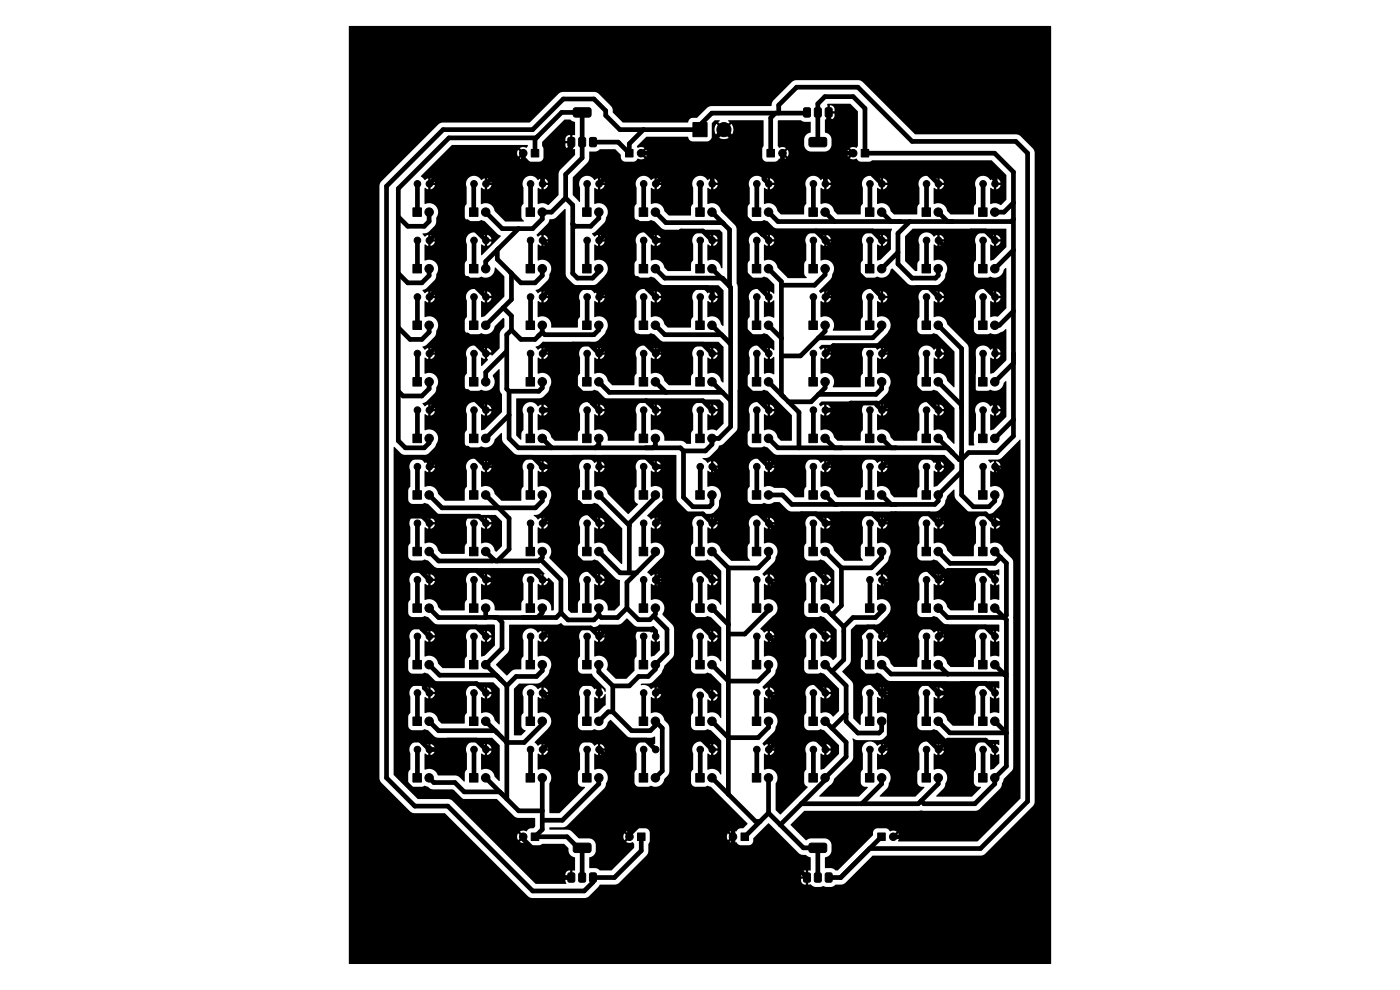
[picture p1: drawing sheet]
<svg xmlns="http://www.w3.org/2000/svg" width="297mm" height="210mm" viewBox="0 0 297 210" stroke-linecap="round" stroke-linejoin="round" font-family="sans-serif">
<g fill="#000" stroke="#000" stroke-width=".21">
<path d="M112.7 31.7h1.6v1.6h-1.6zM120.5 29.3l.3-.1h.9l.2 .1v1.5l-.1 .3-1 .1-.3-.2zM121.7 23l.4-.1h3l.3 .3-.1 1.4-.4 .3-3-.1-.3-.5v-1.1zM122.9 29.2h1l.3 .1v1.5l-.1 .3-1 .1-.3-.2v-1.5zM125.2 29.2h1l.3 .1v1.5l-.1 .3-1 .1-.3-.2v-1.5zM132.7 31.7h1.6v1.6h-1.6zM147 26h3v3h-3zM162.7 31.7h1.6v1.6h-1.6zM170.6 22.9h1l.3 .1 .1 1.5-.2 .3-1 .1-.3-.2-.1-1.5zM172.8 23l.3-.1h.9l.2 .1 .1 1.5-.2 .3-1 .1-.3-.2zM171.7 29.3l.4-.1h3l.3 .3-.1 1.4-.4 .3-3-.1-.3-.5v-1.1zM175.1 23l.3-.1h.9l.2 .1 .1 1.5-.2 .3-1 .1-.3-.2z"/>
<path d="M182.7 31.7h1.6v1.6h-1.6zM87.6 44.1h1.8v1.8h-1.8zM87.6 56.1h1.8v1.8h-1.8zM99.6 56.1h1.8v1.8h-1.8zM99.6 44.1h1.8v1.8h-1.8zM111.6 44.1h1.8v1.8h-1.8zM111.6 56.1h1.8v1.8h-1.8zM123.6 56.1h1.8v1.8h-1.8zM123.6 44.1h1.8v1.8h-1.8zM135.6 56.1h1.8v1.8h-1.8zM135.6 44.1h1.8v1.8h-1.8zM147.6 56.1h1.8v1.8h-1.8z"/>
<path d="M147.6 44.1h1.8v1.8h-1.8zM159.6 56.1h1.8v1.8h-1.8zM159.6 44.1h1.8v1.8h-1.8zM171.6 44.1h1.8v1.8h-1.8zM171.6 56.1h1.8v1.8h-1.8zM183.6 44.1h1.8v1.8h-1.8zM183.6 56.1h1.8v1.8h-1.8zM195.6 44.1h1.8v1.8h-1.8zM195.6 56.1h1.8v1.8h-1.8zM207.6 44.1h1.8v1.8h-1.8zM207.6 56.1h1.8v1.8h-1.8zM87.6 68.1h1.8v1.8h-1.8z"/>
<path d="M99.6 68.1h1.8v1.8h-1.8zM111.6 68.1h1.8v1.8h-1.8zM123.6 68.1h1.8v1.8h-1.8zM135.6 68.1h1.8v1.8h-1.8zM147.6 68.1h1.8v1.8h-1.8zM159.6 68.1h1.8v1.8h-1.8zM171.6 68.1h1.8v1.8h-1.8zM183.6 68.1h1.8v1.8h-1.8zM195.6 68.1h1.8v1.8h-1.8zM207.6 68.1h1.8v1.8h-1.8zM87.6 92.1h1.8v1.8h-1.8zM87.6 80.1h1.8v1.8h-1.8z"/>
<path d="M99.6 92.1h1.8v1.8h-1.8zM99.6 80.1h1.8v1.8h-1.8zM111.6 92.1h1.8v1.8h-1.8zM111.6 80.1h1.8v1.8h-1.8zM123.6 92.1h1.8v1.8h-1.8zM123.6 80.1h1.8v1.8h-1.8zM135.6 92.1h1.8v1.8h-1.8zM135.6 80.1h1.8v1.8h-1.8zM147.6 92.1h1.8v1.8h-1.8zM147.6 80.1h1.8v1.8h-1.8zM159.6 80.1h1.8v1.8h-1.8zM159.6 92.1h1.8v1.8h-1.8z"/>
<path d="M171.6 92.1h1.8v1.8h-1.8zM171.6 80.1h1.8v1.8h-1.8zM183.6 92.1h1.8v1.8h-1.8zM183.6 80.1h1.8v1.8h-1.8zM195.6 92.1h1.8v1.8h-1.8zM195.6 80.1h1.8v1.8h-1.8zM207.6 80.1h1.8v1.8h-1.8zM207.6 92.1h1.8v1.8h-1.8zM87.6 104.1h1.8v1.8h-1.8zM87.6 116.1h1.8v1.8h-1.8zM99.6 116.1h1.8v1.8h-1.8zM99.6 104.1h1.8v1.8h-1.8z"/>
<path d="M111.6 116.1h1.8v1.8h-1.8zM111.6 104.1h1.8v1.8h-1.8zM123.6 116.1h1.8v1.8h-1.8zM123.6 104.1h1.8v1.8h-1.8zM135.6 116.1h1.8v1.8h-1.8zM135.6 104.1h1.8v1.8h-1.8zM147.6 116.1h1.8v1.8h-1.8zM147.6 104.1h1.8v1.8h-1.8zM159.6 116.1h1.8v1.8h-1.8zM159.6 104.1h1.8v1.8h-1.8zM171.6 104.1h1.8v1.8h-1.8zM171.6 116.1h1.8v1.8h-1.8z"/>
<path d="M183.6 104.1h1.8v1.8h-1.8zM183.6 116.1h1.8v1.8h-1.8zM195.6 116.1h1.8v1.8h-1.8zM195.6 104.1h1.8v1.8h-1.8zM207.6 116.1h1.8v1.8h-1.8zM207.6 104.1h1.8v1.8h-1.8zM87.6 128.1h1.8v1.8h-1.8zM99.6 128.1h1.8v1.8h-1.8zM111.6 128.1h1.8v1.8h-1.8zM123.6 128.1h1.8v1.8h-1.8zM135.6 128.1h1.8v1.8h-1.8zM147.6 128.1h1.8v1.8h-1.8z"/>
<path d="M159.6 128.1h1.8v1.8h-1.8zM171.6 128.1h1.8v1.8h-1.8zM183.6 128.1h1.8v1.8h-1.8zM195.6 128.1h1.8v1.8h-1.8zM207.6 128.1h1.8v1.8h-1.8zM87.6 140.1h1.8v1.8h-1.8zM87.6 152.1h1.8v1.8h-1.8zM99.6 140.1h1.8v1.8h-1.8zM99.6 152.1h1.8v1.8h-1.8zM111.6 152.1h1.8v1.8h-1.8zM111.6 140.1h1.8v1.8h-1.8zM123.6 152.1h1.8v1.8h-1.8z"/>
<path d="M123.6 140.1h1.8v1.8h-1.8zM135.6 152.1h1.8v1.8h-1.8zM135.6 140.1h1.8v1.8h-1.8zM147.6 152.1h1.8v1.8h-1.8zM147.6 140.1h1.8v1.8h-1.8zM159.6 140.1h1.8v1.8h-1.8zM159.6 152.1h1.8v1.8h-1.8zM171.6 140.1h1.8v1.8h-1.8zM171.6 152.1h1.8v1.8h-1.8zM183.6 152.1h1.8v1.8h-1.8zM183.6 140.1h1.8v1.8h-1.8zM195.6 140.1h1.8v1.8h-1.8z"/>
<path d="M195.6 152.1h1.8v1.8h-1.8zM207.6 140.1h1.8v1.8h-1.8zM207.6 152.1h1.8v1.8h-1.8zM87.6 164.1h1.8v1.8h-1.8zM99.6 164.1h1.8v1.8h-1.8zM111.6 164.1h1.8v1.8h-1.8zM112.7 176.7h1.6v1.6h-1.6zM123.6 164.1h1.8v1.8h-1.8zM135.6 164.1h1.8v1.8h-1.8zM135.2 176.7h1.6v1.6h-1.6zM147.6 164.1h1.8v1.8h-1.8zM157.2 176.7h1.6v1.6h-1.6z"/>
<path d="M159.6 164.1h1.8v1.8h-1.8zM171.6 164.1h1.8v1.8h-1.8zM183.6 164.1h1.8v1.8h-1.8zM186.2 176.7h1.6v1.6h-1.6zM195.6 164.1h1.8v1.8h-1.8zM207.6 164.1h1.8v1.8h-1.8zM120.5 185.3l.3-.1h.9l.2 .1v1.5l-.1 .3-1 .1-.3-.2zM121.7 179l.4-.1h3l.3 .3-.1 1.4-.4 .3-3-.1-.3-.5v-1.1zM122.9 185.2h1l.3 .1v1.5l-.1 .3-1 .1-.3-.2v-1.5zM125.2 185.2h1l.3 .1v1.5l-.1 .3-1 .1-.3-.2v-1.5zM170.6 185.2h1l.3 .1 .1 1.5-.2 .3-1 .1-.3-.2-.1-1.5zM171.7 179l.4-.1h3l.3 .3-.1 1.4-.4 .3-3-.1-.3-.5v-1.1z"/>
<path d="M172.8 185.3l.3-.1h.9l.2 .1 .1 1.5-.2 .3-1 .1-.3-.2zM175.1 185.3l.3-.1h.9l.2 .1 .1 1.5-.2 .3-1 .1-.3-.2z"/>
<circle cx="88.6" cy="39" r=".7"/>
<circle cx="91.1" cy="39" r=".7"/>
<circle cx="100.6" cy="39" r=".7"/>
<circle cx="103.1" cy="39" r=".7"/>
<circle cx="111" cy="32.5" r=".8"/>
<circle cx="112.6" cy="39" r=".7"/>
<circle cx="115.1" cy="39" r=".7"/>
<circle cx="124.6" cy="39" r=".7"/>
<circle cx="127.1" cy="39" r=".7"/>
<circle cx="136" cy="32.5" r=".8"/>
<circle cx="136.6" cy="39" r=".7"/>
<circle cx="139.1" cy="39" r=".7"/>
<circle cx="148.6" cy="39" r=".7"/>
<circle cx="151.1" cy="39" r=".7"/>
<circle cx="153.6" cy="27.5" r="1.5"/>
<circle cx="160.6" cy="39" r=".7"/>
<circle cx="163.1" cy="39" r=".7"/>
<circle cx="166" cy="32.5" r=".8"/>
<circle cx="172.6" cy="39" r=".7"/>
<circle cx="175.1" cy="39" r=".7"/>
<circle cx="181" cy="32.5" r=".8"/>
<circle cx="184.6" cy="39" r=".7"/>
<circle cx="187.1" cy="39" r=".7"/>
<circle cx="196.6" cy="39" r=".7"/>
<circle cx="199.1" cy="39" r=".7"/>
<circle cx="208.6" cy="39" r=".7"/>
<circle cx="211.1" cy="39" r=".7"/>
<circle cx="88.6" cy="51" r=".7"/>
<circle cx="91" cy="45" r=".9"/>
<circle cx="91" cy="57" r=".9"/>
<circle cx="91.1" cy="51" r=".7"/>
<circle cx="100.6" cy="51" r=".7"/>
<circle cx="103" cy="45" r=".9"/>
<circle cx="103" cy="57" r=".9"/>
<circle cx="103.1" cy="51" r=".7"/>
<circle cx="112.6" cy="51" r=".7"/>
<circle cx="115" cy="45" r=".9"/>
<circle cx="115" cy="57" r=".9"/>
<circle cx="115.1" cy="51" r=".7"/>
<circle cx="124.6" cy="51" r=".7"/>
<circle cx="127" cy="45" r=".9"/>
<circle cx="127" cy="57" r=".9"/>
<circle cx="127.1" cy="51" r=".7"/>
<circle cx="136.6" cy="51" r=".7"/>
<circle cx="139" cy="45" r=".9"/>
<circle cx="139" cy="57" r=".9"/>
<circle cx="139.1" cy="51" r=".7"/>
<circle cx="148.6" cy="51" r=".7"/>
<circle cx="151" cy="45" r=".9"/>
<circle cx="151" cy="57" r=".9"/>
<circle cx="151.1" cy="51" r=".7"/>
<circle cx="160.6" cy="51" r=".7"/>
<circle cx="163" cy="45" r=".9"/>
<circle cx="163" cy="57" r=".9"/>
<circle cx="163.1" cy="51" r=".7"/>
<circle cx="172.6" cy="51" r=".7"/>
<circle cx="175" cy="45" r=".9"/>
<circle cx="175" cy="57" r=".9"/>
<circle cx="175.1" cy="51" r=".7"/>
<circle cx="184.6" cy="51" r=".7"/>
<circle cx="187" cy="45" r=".9"/>
<circle cx="187" cy="57" r=".9"/>
<circle cx="187.1" cy="51" r=".7"/>
<circle cx="196.6" cy="51" r=".7"/>
<circle cx="199" cy="45" r=".9"/>
<circle cx="199" cy="57" r=".9"/>
<circle cx="199.1" cy="51" r=".7"/>
<circle cx="208.6" cy="51" r=".7"/>
<circle cx="211" cy="45" r=".9"/>
<circle cx="211" cy="57" r=".9"/>
<circle cx="211.1" cy="51" r=".7"/>
<circle cx="88.6" cy="63" r=".7"/>
<circle cx="88.6" cy="75" r=".7"/>
<circle cx="91" cy="69" r=".9"/>
<circle cx="91.1" cy="63" r=".7"/>
<circle cx="91.1" cy="75" r=".7"/>
<circle cx="100.6" cy="63" r=".7"/>
<circle cx="100.6" cy="75" r=".7"/>
<circle cx="103" cy="69" r=".9"/>
<circle cx="103.1" cy="63" r=".7"/>
<circle cx="103.1" cy="75" r=".7"/>
<circle cx="112.6" cy="63" r=".7"/>
<circle cx="112.6" cy="75" r=".7"/>
<circle cx="115" cy="69" r=".9"/>
<circle cx="115.1" cy="63" r=".7"/>
<circle cx="115.1" cy="75" r=".7"/>
<circle cx="124.6" cy="63" r=".7"/>
<circle cx="124.6" cy="75" r=".7"/>
<circle cx="127" cy="69" r=".9"/>
<circle cx="127.1" cy="63" r=".7"/>
<circle cx="127.1" cy="75" r=".7"/>
<circle cx="136.6" cy="63" r=".7"/>
<circle cx="136.6" cy="75" r=".7"/>
<circle cx="139" cy="69" r=".9"/>
<circle cx="139.1" cy="63" r=".7"/>
<circle cx="139.1" cy="75" r=".7"/>
<circle cx="148.6" cy="63" r=".7"/>
<circle cx="148.6" cy="75" r=".7"/>
<circle cx="151" cy="69" r=".9"/>
<circle cx="151.1" cy="63" r=".7"/>
<circle cx="151.1" cy="75" r=".7"/>
<circle cx="160.6" cy="63" r=".7"/>
<circle cx="160.6" cy="75" r=".7"/>
<circle cx="163" cy="69" r=".9"/>
<circle cx="163.1" cy="63" r=".7"/>
<circle cx="163.1" cy="75" r=".7"/>
<circle cx="172.6" cy="63" r=".7"/>
<circle cx="172.6" cy="75" r=".7"/>
<circle cx="175" cy="69" r=".9"/>
<circle cx="175.1" cy="63" r=".7"/>
<circle cx="175.1" cy="75" r=".7"/>
<circle cx="184.6" cy="63" r=".7"/>
<circle cx="184.6" cy="75" r=".7"/>
<circle cx="187" cy="69" r=".9"/>
<circle cx="187.1" cy="63" r=".7"/>
<circle cx="187.1" cy="75" r=".7"/>
<circle cx="196.6" cy="63" r=".7"/>
<circle cx="196.6" cy="75" r=".7"/>
<circle cx="199" cy="69" r=".9"/>
<circle cx="199.1" cy="63" r=".7"/>
<circle cx="199.1" cy="75" r=".7"/>
<circle cx="208.6" cy="63" r=".7"/>
<circle cx="208.6" cy="75" r=".7"/>
<circle cx="211" cy="69" r=".9"/>
<circle cx="211.1" cy="63" r=".7"/>
<circle cx="211.1" cy="75" r=".7"/>
<circle cx="88.6" cy="99" r=".7"/>
<circle cx="88.6" cy="87" r=".7"/>
<circle cx="91" cy="93" r=".9"/>
<circle cx="91" cy="81" r=".9"/>
<circle cx="91.1" cy="99" r=".7"/>
<circle cx="91.1" cy="87" r=".7"/>
<circle cx="100.6" cy="99" r=".7"/>
<circle cx="100.6" cy="87" r=".7"/>
<circle cx="103" cy="93" r=".9"/>
<circle cx="103" cy="81" r=".9"/>
<circle cx="103.1" cy="99" r=".7"/>
<circle cx="103.1" cy="87" r=".7"/>
<circle cx="112.6" cy="99" r=".7"/>
<circle cx="112.6" cy="87" r=".7"/>
<circle cx="115" cy="93" r=".9"/>
<circle cx="115" cy="81" r=".9"/>
<circle cx="115.1" cy="99" r=".7"/>
<circle cx="115.1" cy="87" r=".7"/>
<circle cx="124.6" cy="99" r=".7"/>
<circle cx="124.6" cy="87" r=".7"/>
<circle cx="127" cy="93" r=".9"/>
<circle cx="127" cy="81" r=".9"/>
<circle cx="127.1" cy="99" r=".7"/>
<circle cx="127.1" cy="87" r=".7"/>
<circle cx="136.6" cy="99" r=".7"/>
<circle cx="136.6" cy="87" r=".7"/>
<circle cx="139" cy="93" r=".9"/>
<circle cx="139" cy="81" r=".9"/>
<circle cx="139.1" cy="99" r=".7"/>
<circle cx="139.1" cy="87" r=".7"/>
<circle cx="148.6" cy="99" r=".7"/>
<circle cx="148.6" cy="87" r=".7"/>
<circle cx="151" cy="93" r=".9"/>
<circle cx="151" cy="81" r=".9"/>
<circle cx="151.1" cy="99" r=".7"/>
<circle cx="151.1" cy="87" r=".7"/>
<circle cx="160.6" cy="99" r=".7"/>
<circle cx="160.6" cy="87" r=".7"/>
<circle cx="163" cy="93" r=".9"/>
<circle cx="163" cy="81" r=".9"/>
<circle cx="163.1" cy="99" r=".7"/>
<circle cx="163.1" cy="87" r=".7"/>
<circle cx="172.6" cy="99" r=".7"/>
<circle cx="172.6" cy="87" r=".7"/>
<circle cx="175" cy="93" r=".9"/>
<circle cx="175" cy="81" r=".9"/>
<circle cx="175.1" cy="99" r=".7"/>
<circle cx="175.1" cy="87" r=".7"/>
<circle cx="184.6" cy="99" r=".7"/>
<circle cx="184.6" cy="87" r=".7"/>
<circle cx="187" cy="93" r=".9"/>
<circle cx="187" cy="81" r=".9"/>
<circle cx="187.1" cy="99" r=".7"/>
<circle cx="187.1" cy="87" r=".7"/>
<circle cx="196.6" cy="99" r=".7"/>
<circle cx="196.6" cy="87" r=".7"/>
<circle cx="199" cy="93" r=".9"/>
<circle cx="199" cy="81" r=".9"/>
<circle cx="199.1" cy="99" r=".7"/>
<circle cx="199.1" cy="87" r=".7"/>
<circle cx="208.6" cy="99" r=".7"/>
<circle cx="208.6" cy="87" r=".7"/>
<circle cx="211" cy="93" r=".9"/>
<circle cx="211" cy="81" r=".9"/>
<circle cx="211.1" cy="99" r=".7"/>
<circle cx="211.1" cy="87" r=".7"/>
<circle cx="88.6" cy="111" r=".7"/>
<circle cx="91" cy="105" r=".9"/>
<circle cx="91" cy="117" r=".9"/>
<circle cx="91.1" cy="111" r=".7"/>
<circle cx="100.6" cy="111" r=".7"/>
<circle cx="103" cy="105" r=".9"/>
<circle cx="103" cy="117" r=".9"/>
<circle cx="103.1" cy="111" r=".7"/>
<circle cx="112.6" cy="111" r=".7"/>
<circle cx="115" cy="105" r=".9"/>
<circle cx="115" cy="117" r=".9"/>
<circle cx="115.1" cy="111" r=".7"/>
<circle cx="124.6" cy="111" r=".7"/>
<circle cx="127" cy="105" r=".9"/>
<circle cx="127" cy="117" r=".9"/>
<circle cx="127.1" cy="111" r=".7"/>
<circle cx="136.6" cy="111" r=".7"/>
<circle cx="139" cy="105" r=".9"/>
<circle cx="139" cy="117" r=".9"/>
<circle cx="139.1" cy="111" r=".7"/>
<circle cx="148.6" cy="111" r=".7"/>
<circle cx="151" cy="105" r=".9"/>
<circle cx="151" cy="117" r=".9"/>
<circle cx="151.1" cy="111" r=".7"/>
<circle cx="160.6" cy="111" r=".7"/>
<circle cx="163" cy="105" r=".9"/>
<circle cx="163" cy="117" r=".9"/>
<circle cx="163.1" cy="111" r=".7"/>
<circle cx="172.6" cy="111" r=".7"/>
<circle cx="175" cy="105" r=".9"/>
<circle cx="175" cy="117" r=".9"/>
<circle cx="175.1" cy="111" r=".7"/>
<circle cx="184.6" cy="111" r=".7"/>
<circle cx="187" cy="105" r=".9"/>
<circle cx="187" cy="117" r=".9"/>
<circle cx="187.1" cy="111" r=".7"/>
<circle cx="196.6" cy="111" r=".7"/>
<circle cx="199" cy="105" r=".9"/>
<circle cx="199" cy="117" r=".9"/>
<circle cx="199.1" cy="111" r=".7"/>
<circle cx="208.6" cy="111" r=".7"/>
<circle cx="211" cy="105" r=".9"/>
<circle cx="211" cy="117" r=".9"/>
<circle cx="211.1" cy="111" r=".7"/>
<circle cx="88.6" cy="123" r=".7"/>
<circle cx="88.6" cy="135" r=".7"/>
<circle cx="91" cy="129" r=".9"/>
<circle cx="91.1" cy="123" r=".7"/>
<circle cx="91.1" cy="135" r=".7"/>
<circle cx="100.6" cy="123" r=".7"/>
<circle cx="100.6" cy="135" r=".7"/>
<circle cx="103" cy="129" r=".9"/>
<circle cx="103.1" cy="123" r=".7"/>
<circle cx="103.1" cy="135" r=".7"/>
<circle cx="112.6" cy="123" r=".7"/>
<circle cx="112.6" cy="135" r=".7"/>
<circle cx="115" cy="129" r=".9"/>
<circle cx="115.1" cy="123" r=".7"/>
<circle cx="115.1" cy="135" r=".7"/>
<circle cx="124.6" cy="123" r=".7"/>
<circle cx="124.6" cy="135" r=".7"/>
<circle cx="127" cy="129" r=".9"/>
<circle cx="127.1" cy="123" r=".7"/>
<circle cx="127.1" cy="135" r=".7"/>
<circle cx="136.6" cy="123" r=".7"/>
<circle cx="136.6" cy="135" r=".7"/>
<circle cx="139" cy="129" r=".9"/>
<circle cx="139.1" cy="123" r=".7"/>
<circle cx="139.1" cy="135" r=".7"/>
<circle cx="148.6" cy="123" r=".7"/>
<circle cx="148.6" cy="135" r=".7"/>
<circle cx="151" cy="129" r=".9"/>
<circle cx="151.1" cy="123" r=".7"/>
<circle cx="151.1" cy="135" r=".7"/>
<circle cx="160.6" cy="123" r=".7"/>
<circle cx="160.6" cy="135" r=".7"/>
<circle cx="163" cy="129" r=".9"/>
<circle cx="163.1" cy="123" r=".7"/>
<circle cx="163.1" cy="135" r=".7"/>
<circle cx="172.6" cy="123" r=".7"/>
<circle cx="172.6" cy="135" r=".7"/>
<circle cx="175" cy="129" r=".9"/>
<circle cx="175.1" cy="123" r=".7"/>
<circle cx="175.1" cy="135" r=".7"/>
<circle cx="184.6" cy="123" r=".7"/>
<circle cx="184.6" cy="135" r=".7"/>
<circle cx="187" cy="129" r=".9"/>
<circle cx="187.1" cy="123" r=".7"/>
<circle cx="187.1" cy="135" r=".7"/>
<circle cx="196.6" cy="123" r=".7"/>
<circle cx="196.6" cy="135" r=".7"/>
<circle cx="199" cy="129" r=".9"/>
<circle cx="199.1" cy="123" r=".7"/>
<circle cx="199.1" cy="135" r=".7"/>
<circle cx="208.6" cy="123" r=".7"/>
<circle cx="208.6" cy="135" r=".7"/>
<circle cx="211" cy="129" r=".9"/>
<circle cx="211.1" cy="123" r=".7"/>
<circle cx="211.1" cy="135" r=".7"/>
<circle cx="88.6" cy="159" r=".7"/>
<circle cx="88.6" cy="147" r=".7"/>
<circle cx="91" cy="141" r=".9"/>
<circle cx="91" cy="153" r=".9"/>
<circle cx="91.1" cy="159" r=".7"/>
<circle cx="91.1" cy="147" r=".7"/>
<circle cx="100.6" cy="159" r=".7"/>
<circle cx="100.6" cy="147" r=".7"/>
<circle cx="103" cy="141" r=".9"/>
<circle cx="103" cy="153" r=".9"/>
<circle cx="103.1" cy="159" r=".7"/>
<circle cx="103.1" cy="147" r=".7"/>
<circle cx="112.6" cy="159" r=".7"/>
<circle cx="112.6" cy="147" r=".7"/>
<circle cx="115" cy="141" r=".9"/>
<circle cx="115" cy="153" r=".9"/>
<circle cx="115.1" cy="159" r=".7"/>
<circle cx="115.1" cy="147" r=".7"/>
<circle cx="124.6" cy="159" r=".7"/>
<circle cx="124.6" cy="147" r=".7"/>
<circle cx="127" cy="141" r=".9"/>
<circle cx="127" cy="153" r=".9"/>
<circle cx="127.1" cy="159" r=".7"/>
<circle cx="127.1" cy="147" r=".7"/>
<circle cx="136.6" cy="159" r=".7"/>
<circle cx="136.6" cy="147" r=".7"/>
<circle cx="139" cy="141" r=".9"/>
<circle cx="139" cy="153" r=".9"/>
<circle cx="139.1" cy="159" r=".7"/>
<circle cx="139.1" cy="147" r=".7"/>
<circle cx="148.6" cy="147.5" r=".7"/>
<circle cx="148.6" cy="159" r=".7"/>
<circle cx="151" cy="141" r=".9"/>
<circle cx="151" cy="153" r=".9"/>
<circle cx="151.1" cy="147.5" r=".7"/>
<circle cx="151.1" cy="159" r=".7"/>
<circle cx="160.6" cy="159" r=".7"/>
<circle cx="160.6" cy="147" r=".7"/>
<circle cx="163" cy="141" r=".9"/>
<circle cx="163" cy="153" r=".9"/>
<circle cx="163.1" cy="159" r=".7"/>
<circle cx="163.1" cy="147" r=".7"/>
<circle cx="172.6" cy="159" r=".7"/>
<circle cx="172.6" cy="147" r=".7"/>
<circle cx="175" cy="141" r=".9"/>
<circle cx="175" cy="153" r=".9"/>
<circle cx="175.1" cy="159" r=".7"/>
<circle cx="175.1" cy="147" r=".7"/>
<circle cx="184.6" cy="159" r=".7"/>
<circle cx="184.6" cy="147" r=".7"/>
<circle cx="187" cy="141" r=".9"/>
<circle cx="187" cy="153" r=".9"/>
<circle cx="187.1" cy="159" r=".7"/>
<circle cx="187.1" cy="147" r=".7"/>
<circle cx="196.6" cy="159" r=".7"/>
<circle cx="196.6" cy="147" r=".7"/>
<circle cx="199" cy="141" r=".9"/>
<circle cx="199" cy="153" r=".9"/>
<circle cx="199.1" cy="159" r=".7"/>
<circle cx="199.1" cy="147" r=".7"/>
<circle cx="208.6" cy="159" r=".7"/>
<circle cx="208.6" cy="147" r=".7"/>
<circle cx="211" cy="141" r=".9"/>
<circle cx="211" cy="153" r=".9"/>
<circle cx="211.1" cy="159" r=".7"/>
<circle cx="211.1" cy="147" r=".7"/>
<circle cx="91" cy="165" r=".9"/>
<circle cx="103" cy="165" r=".9"/>
<circle cx="111" cy="177.5" r=".8"/>
<circle cx="115" cy="165" r=".9"/>
<circle cx="127" cy="165" r=".9"/>
<circle cx="133.5" cy="177.5" r=".8"/>
<circle cx="139" cy="165" r=".9"/>
<circle cx="151" cy="165" r=".9"/>
<circle cx="155.5" cy="177.5" r=".8"/>
<circle cx="163" cy="165" r=".9"/>
<circle cx="175" cy="165" r=".9"/>
<circle cx="187" cy="165" r=".9"/>
<circle cx="189.5" cy="177.5" r=".8"/>
<circle cx="199" cy="165" r=".9"/>
<circle cx="211" cy="165" r=".9"/>
</g>
<g fill="none" stroke="#000" stroke-width="1">
<path d="M88.6 39l-.1 6M95 35.1v60M95 35.1h17.4M95 35.1l-3.9 3.9M100.6 39l-.1 6M107 35.1l-3.9 3.9M111 32.5v1.1l2.4 2.4h3M112.6 39l-.1 6M113.5 32.5v-3l5.6-5.6h4.4v9.6l-3.5 3.5v5M113.8 29.2h-18.6l-10.7 10.8v53.5l1.5 1.5h4l1-1v-1M121.2 30.2v1l-6.1 6.1v1.7M124.6 39l-.1 6"/>
<path d="M133.5 36.5l-2.5 2.5v20.1M136 32.5h12.6l5-5 8.5 8.5M136.5 27.5l-3 3v2l-2.3-2.3h-5.4M136.6 39l-.1 6M139.5 32.5v1.5l-2.5 2.5h-7.4l-2.5 2.5M143.5 32.5v2.1l-4.4 4.4M147 32.5l4.1 4.1v2.4M148 27l.5 .5M148.5 27.5h-17l-3-3v-1l-2.5-2.5h-6.5l-6.5 6.5h-19l-12 12v125.5l6 6h7l18 18h10.9l1.9-1.8v-1h4.5l5.7-5.7v-3M148.5 27.5v-1l2.5-2.5h14.2v-1.7l3.8-3.8h13l11.5 11.5h22l2.5 2.5v137.5l-10 10h-23.5M148.6 39l-.1 6M159.5 33.5l-1.5 1.5v46.9"/>
<path d="M160.6 39l-.1 6M162.1 36h11.4M162.1 36v2l1 1M164.5 24l-1 1v7.5M166 32.5v1.5l2 2M171.2 23.9l-.2 .1h-5.5M172.6 39l-.1 6M173.5 36l1.6 1.6v1.4M173.5 30.2v-8.2l1.5-1.5h6l2.5 2.5v9.5h27.5l4 4v56l-3.5 3.5h-6l-1.5 1.5h-.5l-4.5-4.5M174.7 37.3l.8-.8h21.1l2.5 2.5M175.8 23.9v1.4l1.7 1.7v5M177.5 32l.5 .5h3"/>
<path d="M177.5 32l-4 4M184.6 39l-.1 6M184.6 36.5l2.5 2.5M196.6 39l-.1 6M196.8 36.7l.2-.2h12.5l1.6 1.6v.9M208.6 39l-.1 6M88.6 51l-.1 6M91 57v1.5l-1.5 1.5h-3l-2-2M91 45v2l-1 1h-3.5l-2-2M95 57.5l1.6 1.6h2.6l3.9 3.9M95 59.1l-3.9 3.9M95 47.1l-3.9 3.9"/>
<path d="M95 45l2.1 2.1h2.1l3.9 3.9M100.6 51l-.1 6M105.5 53v2l5 5h3l1.5-1.5v-1.5M108.5 58v5.5l-5.5 5.5M110 48.5l-7 7v1.5M112.6 51l-.1 6M115.1 51l3.4 3.4v3.6l3 3h4.5l1.1 1.1v.9l3.9-3.9M119.2 58.7l-4.1 4.3M120 42l1.5 1.5v14.5l1 1h3.2l1.3-1.3v-.7M120 42l-3 3h-2v1.5l-2 2h-6.5l-3.5-3.5M124.6 51l-.1 6M127 45v1.3l-1.7 1.7h-3.3l-.5-.5"/>
<path d="M127.1 51l3.9-3.9h4.2l3.9 3.9h3.4l2-2h4.6l2 2M130.8 59.3v12M131 59.1h4.2l3.9 3.9M136.6 51l-.1 6M139 57l2 2h12.3l1.5 1.5M139 45l2.3 2.2h12M148.6 51l-.1 6M151 57l4 4v11.5l-.2 .2M151 45l3.8 3.7v12M158 46l3.8 3.7M158 57.9l5.1 5.1M160.6 51l-.1 6"/>
<path d="M163 57l2.8 2.7v24M163 45l2 2h49.5l.5-.5M163.1 51l-2-2h24l2 2M172.6 51l-.1 6M173.1 49l4.9 4.9v6.2l-2.9 2.9M175 57v1.3l-2.2 2.2h-7M175 45l2 2M178 58h4.1l5 5M184 60h4l3.5 3.5v4.5l4.5 4.5h2l1.1 1.1v1.4M184.6 51l-.1 6M187 45l2 2M190.5 53.5l-3.5 3.5"/>
<path d="M193 47l-2.5 2.5v6.5l3 3h5l.5-.6v-1.4M196.6 51l-.1 6M199 45l2 2M199.1 51l3.9 3.9v4.6l.5 .5M205.5 60v10.5l2 2h2.5l1.1 1.1v1.4M208.6 51l-.1 6M211.1 51l-2-2h-3.1l-4.5 4.5M215 43l-2 2h-2M215 53l-4 4M88.6 63l-.1 6M88.6 75l-.1 6M91 69v1.5l-1.5 1.5h-2.5l-2.5-2.5"/>
<path d="M95 69.5l1.6 1.6h2.6l3.9 3.9M95 71.1l-3.9 3.9M100.6 75l-.1 6M100.6 63l-.1 6M106.8 65.3l1.7 1.7v3M107.5 74.5l-4.5 4.5v2M108.5 70l2 2h3l1.5-1.5M108.5 70l-1 1v11.5l.5 .5M112.6 75l-.1 6M112.6 63l-.1 6M115 69v1.5M121.5 73l-1 1h-4.4l-1 1"/>
<path d="M121.5 73v9l-5 5h-1.4M124.6 63l-.1 6M124.6 75l-.1 6M127 69v1l-1 1h-10.4l-.6-.5M130.8 71.3h4.6l3.7 3.7 2-2h8l2 2M130.8 71.3l-3.7 3.7-2-2h-3.6M136.6 63l-.1 6M136.6 75l-.1 6M137.3 61.2l.2-.2h12.6l1 1v1M139 69l2 2h12M148.6 63l-.1 6M148.6 75l-.1 6"/>
<path d="M151 69l4 4v17.5l-2.5 2.5h-1.5v1.3l-1.3 1.4h-4.7M158 69.9l5.1 5.1M160.6 63l-.1 6M160.6 75l-.1 6M163 69l2.8 2.7M172.6 63l-.1 6M172.6 75l-.1 6M175 69v1.3l-5.2 5.2h-4M184.6 63l-.1 6M184.6 75l-.1 6M187 69v.8l-1.8 1.9h-11.5M188.8 73.3h-12l-1.7 1.7"/>
<path d="M193 69.5h-.4l-5.5 5.5M194 70.5v11.5l5.1 5M196.6 63l-.1 6M196.6 75l-.1 6M197.1 61l2 2M199 69l5 5v31l2.5 2.5h3.3l1.2-1.2v-1.3M206.5 71.5v12l1 1h2.5l1.1 1.1v1.4M208.6 75l-.1 6M208.6 63l-.1 6M211.1 63l-3-3h-5.8l-1 1h-6.8l-3 3M215 66l-3 3h-1M215 77l-4 4"/>
<path d="M88.6 99l-.1 6M88.6 87l-.1 6M91 81v1.5l-1.5 1.5h-4l-1-1M95 81.5l1.6 1.6h2.6l3.9 3.9M95 95.1h4.2l3.9 3.9 2-2h8l2 2h4.4M95 95.1l-3.9 3.9v-.9l-1.1-1.1h-4l-1 1v67l3 3h8l13.5 13.5h5M95 83.1l-3.9 3.9M100.6 87l-.1 6M100.6 99l-.1 6M108 83v10l2 2h34.3l.7 .7M108 88l-5 5M112.6 87l-.1 6"/>
<path d="M112.6 99l-.1 6M115 81v1.3l-.7 .7h-6.3M115 93l2 2M119.5 99v16.5l7.6 7.5M121.5 81.4l3.6 3.6h24l2 2M124.6 87l-.1 6M124.6 99l-.1 6M126 85l-.5 .5 1.6 1.5M127 93v1.3l-.7 .7M127 81l2.3 2.2h24M127.1 97.6l.6-.6h9.4l2 2h1.9v6.5l4 4M127.1 97.6v1.4"/>
<path d="M127.1 97.6l-.6-.6h-5l-2 2M136.6 87l-.1 6M136.6 99l-.1 6M137.1 85l2 2M139 93v1.5l-.5 .5M139 81l2.3 2.2M145 95.7v9.8l2 2h3.5l.5-.5v-2M148.6 87l-.1 6M148.6 99l-.1 6M151 81l4 4M151.1 99l2.9 2.9M158 81.9l-1 1v14.6"/>
<path d="M158 81.9l5.1 5.1M160.6 87l-.1 6M160.6 99l-.1 6M163 93l2 2h36M163 81l6.5 6.5v7.5M172.6 87l-.1 6M172.6 99l-.1 6M175 93l2 2M175 81v1.3l-2.9 2.9h-4.8M177.1 97l-2 2M184.6 87l-.1 6M184.6 99l-.1 6"/>
<path d="M187 81v1.5l-1.2 1.2h-12.1M187 93l2 2M189.1 97l-2 2M194.3 82.3l-.3 .2h-2.4l-4.5 4.5-1.1-1.1v-.4h-5.5l-1.5 1.5h-3.9M196.6 87l-.1 6M196.6 99l-.1 6M199 81l5 5M199.1 99v-.9l-1.1-1.1h-32.9l-2 2-2.5-2.5h-2.6l-4 4v7.6M202 96h.1M208.6 99l-.1 6M208.6 87l-.1 6M211.1 98.6v.4l4.4 4.4v64.1l-10 10h-16"/>
<path d="M215 89l-4 4M215 89h.1M85 109.5h16.6l1.5 1.5M88.6 111l-.1 6M89.6 109.5l1.5 1.5M91 105l2.8 2.7h19.8l1.4-1.4v-1.3M91 117l2 2h11.5l.3-.3M100.6 111l-.1 6M103 117l2 2h9.3l.7-.7v-1.3M103 105l5 5v6.5l-2.5 2.5M112.6 111l-.1 6M114.7 118.7l4.3 4.3v7"/>
<path d="M115.1 111l4.4-4.4h3.2l4.4 4.4M124.6 111l-.1 6M127 105l6.5 6.5M127 117l4.6 4.5h3.4M136.6 111l-.1 6M139 105v.5l-5.5 5.5v10.5M139 117v.5l-6 6v5.5M143 107.5h-.4l-3.5 3.5M145 117.1l-5.9 5.9 4.6 4.6M145 117.1h.2l5.9 5.9M145 109.5v7.6M148.6 111l-.1 6"/>
<path d="M151 117l3.5 3.5M154 108.1l-2.9 2.9-2-2h-3.6l-.5 .5M154 108.1h6.2l5.8 5.9v12M160.6 111l-.1 6M163 117v1.3l-2.2 2.2h-6.3M172.6 111l-.1 6M175 105l2 2M175 117l3.5 3.5M184.6 111l-.1 6M187 117v1.3l-2.1 2.2h-6.4M187 105l2 2M190 109v10l1.5 1.5h5.1l2.5 2.5 2-2h8l2 2"/>
<path d="M196.6 111l-.1 6M199 117l2.5 2.5h9.5l1.3-1.3M204 100l-5 5v1.3l-.7 .7h-30.3l-2-2h-3M208.6 111l-.1 6M211 117l2.5 2.5v11l-.5 .5h-12l-2-2M215.5 108l-3 3h-1.4l-2-2h-8l-2 2-2-2h-8l-2 2-2-2h-6.6l-2 2h-1.4l-2-2h-3.1l-4.5 4.5M85 135l2-2h14.1l2 2M85 121h16.1l2 2h4.9l1.8-1.8h3.5l1.8 1.8M88.6 123l-.1 6M88.6 135l-.1 6M89.1 121l2 2M89.5 133v.4l1.6 1.6"/>
<path d="M91 129l2 2h10M100.6 123l-.1 6M100.6 135l-.1 6M103 129v2M105.5 131l1 1v5.5l-3.5 3.5 4.5 4.5M112.6 123l-.1 6M112.6 135l-.1 6M115 129v1l-1 1M115.1 135l1.8-1.8h8.4l1.8 1.8 1.5-1.5h9.9l.6 .6v.9M118.5 133.2v7.3l4.5 4.5M119 130l1.5 1.5h5.5l1-1M119 130l-1 1h-15"/>
<path d="M124.6 123l-.1 6M124.6 135l-.1 6M127 129v1.5M133 129l2.5 2.5h2.4l1.1-1.2v-1.3M133 129l-2 2h-3.4l-.6-.5M136.6 123l-.1 6M136.6 135l-.1 6M138.7 130.7l2.8 2.8v5l-2.5 2.5v1l-1.5 1.5h-2l-2 2h-3.5M143.7 127.6v39.2l-10.2 10.2M143.7 127.6l7.4 7.4M148.6 135l-.1 6M148.6 123l-.1 6"/>
<path d="M151 129l3.5 3.5M154.5 120.5v48M160.6 135l-.1 6M160.6 123l-.1 6M163 129v.5l-5 5h-3.5M163.1 123l3.4 3.4v29.2M163.1 135l3.4 3.4M166.5 134l1.5-1.5h4.6l2.5 2.5M172.6 135l-.1 6M172.6 123l-.1 6M175 129l4 4M175.1 123l-2.5-2.5h-1.6l-5 5"/>
<path d="M178.5 120.5v8l-2 2M179 133v6.9l-2.5 2.6M184.6 123l-.1 6M184.6 135l-.1 6M187 129v.7l-1.3 1.3h-4.7l-2 2M187.1 123l2.5 2.5h.9M190.3 131.8l-3.2 3.2v-.4l-1.6-1.6h-1.5l-2 2v6.9l6.6 6.6v9M190.3 131.8l1.2 1.2h17.6l2 2M193 120.5l-2.5 2.5v8.6l-.2 .2M196.6 123l-.1 6M196.6 135l-.1 6M201.1 133l-2 2"/>
<path d="M208.6 123l-.1 6M208.6 135l-.1 6M211 129l2.5 2.5v11.5l-.2 .2M85 159l2-2h2.1l2 2h1.9l2-2h6.1l2 2M85 147l2-2h14.1l2 2M88.6 147l-.1 6M88.6 159l-.1 6M90 145v.9l1.1 1.1M91 153l2 2h12M91 141l2.3 2.2h12M100.6 147l-.1 6M100.6 159l-.1 6"/>
<path d="M103 153l4.5 4.5M107.5 145.5v24M112.6 147l-.1 6M112.6 159l-.1 6M115 141v1.3l-1.2 1.2h-4.3l-2 2M115 153v.7l-3.8 3.8h-3.7M115.1 159l2-2h11.9l1.5 1.5v4M115.1 147l5.9 5.9v4.1M123 145h3l1.1 1v1M123 145l-5 5M124.6 147l-.1 6M124.6 159l-.1 6"/>
<path d="M127 141v1.5l3 3M127.1 159l6.4 6.4v12.1M130 151l4 4h4l1-1.1v-.9l1.5 1.5v9l-1.5 1.5M130 151h-1l-2 2M130 145.5v5.5M130.5 159l2-2h4.6l2 2M136.6 147l-.1 6M136.6 159l-.1 6M139.1 147l.5-.5h6.9l1-1h1.6l2 2M148.6 159l-.1 6M148.6 147.5l-.1 5.5M151 141l3.5 3.5h6.3l2.2-2.2v-1.3"/>
<path d="M151 153l3.5 3.5h6.3l2.2-2.2v-1.3M151.1 159l-2.5-2.5h-1.9l-3 3M160.6 147l-.1 6M160.6 159l-.1 6M163.1 147l3.4 3.4M166.5 155.6l.9 .9h5.6l2.1 2.1v.4M166.5 141.5h.5l3 3h2.6l2.5 2.5M166.5 155.6l-3.4 3.4M172.6 147l-.1 6M172.6 159l-.1 6M175 141l4.5 4.5v7.5l2.5 2.5h4.5l.5-.5v-2M175 153l4.5 4.5v3l-4.5 4.5v.5l-9.5 9.5"/>
<path d="M179.5 151.5l-3 3M184.6 147l-.1 6M184.6 159l-.1 6M187 141l2 2h24M187.1 159l2.5-2.5h7l2.5 2.5 2-2h8l2 2M187.1 147l2-2h8l2 2h2.9l2-2h5.1l2 2M196.6 147l-.1 6M196.6 159l-.1 6M199 141l2 2M199 153l2.5 2.5h12l-2.5-2.5M208.6 159l-.1 6M208.6 147l-.1 6"/>
<path d="M211 141l2.5 2.5v19l-2.5 2.5v1.3l-4.2 4.2h-10.8l-.6-.6M91 165l1 1h4.5l2 2h7.5M103 165l7 7h5M111 177.5v.5l8.1 8.2h2.1M115 165v11l-1.5 1.5h6.8l2.3 2.4h.9v6.3M127 165v1.3l-7.7 7.7h-4.3M139 171.5h12l4.5 4.5v4.5l.5 .5h10l5.2 5.2M151 165l9.3 9.3h1M163 172.5l7.4 7.4h3.1v6.3M163 165v7.5M163 172.5l-5 5M187 177.5l-8.7 8.7h-2.5"/>
<path d="M187 165v1.3l-4.2 4.2M199 165v1.3l-4.2 4.2h-24.8"/>
</g>
<path d="M74 5.6h149v198.8l-148.9 .1-.1-.1v-39.3h6.5l.4 .9 6.5 6.4 7 .1 17.6 17.6 .6 .4h11.7l.6-.4 2.3-2.4 3.5-.1 .6-.3 .9-.9h37.7a.95 .95 0 0 0 1 1.3v-1.3h-38.7l.5-.5h38.2v-1.2h-.2a.95 .95 0 0 0-.8 1.2h-37.2l4.6-4.7 .2-.6v-1.5l.3-.6v-2a1 1 0 0 0-.9-.8h-1.8l-.4 .2-.4 .4-.8-.1-.6 .2 .6 .7-.4 .4-.6-.7a1.28 1.28 0 0 0 0 1.4l.6-.7 .4 .4-.7 .7 1 .2a.43 .43 0 0 1 .5-.2 .43 .43 0 0 1 .2 .5v.8l-4.8 4.7h-2.4l-.7-.4h-1.5v-2.3a1.51 1.51 0 0 0 1.3-1.5v-1.2a1.5 1.5 0 0 0-1.4-1.4h-2.2l-1.5-1.4-.6-.4h-4l-.2-.4 .2-.1h2.7l.9-.4 7.9-7.8 .4-1.2a1.95 1.95 0 0 0-.1-2.4 1.95 1.95 0 0 0-2.4-.4v-3.4l.7 .3v-1l.5 .1 .1 .9 .6-.4 .3-.5-.9-.1a.35 .35 0 0 0-.1-.5 .35 .35 0 0 0-.5 .1v-1h.5v1h1a1.23 1.23 0 0 0-.9-1 1.23 1.23 0 0 0-1.2 .4 1.75 1.75 0 0 0-2.4-.7 1.75 1.75 0 0 0-.7 2.3v3.4l-.5 .7v2.2a1.1 1.1 0 0 0 1.4 .8l.1 .2-5.4 5.4h-2l-.2-.1 .1-6.3a1.95 1.95 0 0 0-.1-2.4 1.95 1.95 0 0 0-2.4-.4v-3.4l.7 .3v-1l.5 .1 .1 .9 .6-.4 .3-.5-.9-.1a.35 .35 0 0 0-.1-.5 .35 .35 0 0 0-.5 .1v-1h.5v1h1a1.23 1.23 0 0 0-.9-1 1.23 1.23 0 0 0-1.2 .4l-.8-.8 2.8-2.8a1.99 1.99 0 0 0 .5-2.6 1.99 1.99 0 0 0-2.6-.7v-3.4l.7 .3v-1h.5l.1 1 .6-.4 .3-.6h-.9a.35 .35 0 0 0-.1-.5 .35 .35 0 0 0-.5 .1v-1h.5v1h1a1.23 1.23 0 0 0-.9-1 1.23 1.23 0 0 0-1.2 .4 1.75 1.75 0 0 0-2.4-.7 1.75 1.75 0 0 0-.7 2.3v3.4l-.5 .7v2.1a1.27 1.27 0 0 0 .9 1l-.9 1-1.6-.1v-9.8l1.1-1.1h3.8l.7-.2 1.6-1.5 .4-1.2a1.95 1.95 0 0 0-.1-2.4 1.95 1.95 0 0 0-2.4-.4v-3.4l.7 .3v-1h.5l.1 1 .6-.4 .3-.6h-.9a.35 .35 0 0 0-.1-.5 .35 .35 0 0 0-.5 .1v-1h.5v1h1a1.23 1.23 0 0 0-.9-1 1.23 1.23 0 0 0-1.2 .4 1.75 1.75 0 0 0-2.4-.7 1.75 1.75 0 0 0-.7 2.3v3.4l-.5 .7v2l-.1 .1a2.49 2.49 0 0 0-1.8 .2l-1.2 1.1-2.3-2.3 2.7-2.9 .2-5.6h10l.9-.3 .7 .6 .7 .2h5.7l.5-.1 .6-.4h4.2l.6-.4 1-.9 1.9 1.7 3.1 .1 .6-.2 .9 .9-.2 .1v1h-.5v-1l-.7 .4a1.72 1.72 0 0 0-2.4-.7 1.72 1.72 0 0 0-.6 2.3v3.4l-.5 .7v2.3l-1.7 1.8h-2.3l-1.9-2a1.97 1.97 0 0 0-.3-2.3 1.97 1.97 0 0 0-2.3-.4v-3.4l.7 .3v-1h.5l.1 1 .6-.4 .3-.6h-.9a.35 .35 0 0 0-.1-.5 .35 .35 0 0 0-.5 .1v-1h.5v1h1a1.23 1.23 0 0 0-.9-1 1.23 1.23 0 0 0-1.2 .4 1.75 1.75 0 0 0-2.4-.7 1.75 1.75 0 0 0-.7 2.3v3.4l-.5 .7v2.1a.99 .99 0 0 0 .9 .9h2l.4 .6 2.6 2.6v.6h-.2a1.17 1.17 0 0 0-1-.9v1h-.5v-1l-.6 .4a1.75 1.75 0 0 0-2.4-.7 1.75 1.75 0 0 0-.7 2.3v3.4l-.5 .7v2.1a.99 .99 0 0 0 .9 .9h2.1a.89 .89 0 0 1 1.2 0 1.96 1.96 0 0 0 2.2-1.7l.6-.5 3.4 3.4 .6 .4h4.5l.8-.3 .1 1.6-.9 .4a1.72 1.72 0 0 0-2.4-.7 1.72 1.72 0 0 0-.6 2.3v3.4l-.5 .7v2.2a1.02 1.02 0 0 0 .9 .8h2.1a.89 .89 0 0 1 1.2 0 1.91 1.91 0 0 0 2.1-1.6l.9-1 .2-.6v-9.4l-.2-.6-.9-1a2 2 0 0 0-2.8-1.4v-3.4l.7 .3v-1h.5l.1 1 .6-.4 .3-.6h-.9a.35 .35 0 0 0-.1-.5 .35 .35 0 0 0-.5 .1v-1h.5v1h1a1.23 1.23 0 0 0-.9-1 1.23 1.23 0 0 0-1.2 .4 2.05 2.05 0 0 0-2.2-.9l.1-.3h1.5l.9-.4 1.7-1.7 .8-1.7 1.6-1.7 .4-.6v-5.8l-.4-.6-2.1-2.1a2.14 2.14 0 0 0-.7-3.1 2.02 2.02 0 0 0-1.6 0l-.1-.1v-3.2l.1-.2 .6 .4v-1h.5l.1 1 .6-.4 .3-.6h-1a.35 .35 0 0 0 0-.4 .35 .35 0 0 0-.5 0v-1h.5v1h1a1.23 1.23 0 0 0-.9-1 1.23 1.23 0 0 0-1.2 .4l-.9-.9 2.8-2.7a1.94 1.94 0 0 0 .6-2.6 1.94 1.94 0 0 0-2.6-.7v-3.4l.7 .3v-1h.5l.1 1 .6-.4 .3-.6h-.9a.35 .35 0 0 0-.1-.5 .35 .35 0 0 0-.5 .1v-1h.5v1h1a1.23 1.23 0 0 0-.9-1 1.23 1.23 0 0 0-1.2 .4l-.9-.9 2.6-2.6a1.94 1.94 0 0 0 .8-2.6 1.94 1.94 0 0 0-2.6-.8v-3.4l.7 .3v-1l.5 .1 .1 .9 .6-.4 .3-.5-.9-.1a.35 .35 0 0 0-.1-.5 .35 .35 0 0 0-.5 .1v-1h.5v1h1a1.23 1.23 0 0 0-.9-1 1.23 1.23 0 0 0-1.2 .4 1.75 1.75 0 0 0-2.4-.7 1.75 1.75 0 0 0-.7 2.3v3.4l-.5 .7v2.1l.2 .5 .5 .5-1.9 2h-.2l-4.3-4.3a2 2 0 0 0-2.8-1.4v-3.4l.7 .3v-1l.5 .1 .1 .9 .6-.4 .3-.5-.9-.1a.35 .35 0 0 0-.1-.5 .35 .35 0 0 0-.5 .1v-1h.5v1h1a1.23 1.23 0 0 0-.9-1 1.23 1.23 0 0 0-1.2 .4 1.75 1.75 0 0 0-2.4-.7 1.75 1.75 0 0 0-.7 2.3v3.4l-.5 .7v2.2a1 1 0 0 0 .9 .8h2.1a.95 .95 0 0 1 1.2 0l5.2 5.2v7.5h-.2l-2.9-2.9a2 2 0 0 0-2.8-1.4v-3.4l.7 .3v-1h.5l.1 1 .6-.4 .3-.6h-.9a.35 .35 0 0 0-.1-.5 .35 .35 0 0 0-.5 .1v-1h.5v1h1a1.23 1.23 0 0 0-.9-1 1.23 1.23 0 0 0-1.2 .4 1.75 1.75 0 0 0-2.4-.7 1.75 1.75 0 0 0-.7 2.3v3.4l-.5 .7v2.2a1.02 1.02 0 0 0 .9 .8h2.1a.95 .95 0 0 1 1.2 0l3.8 3.8 .9 .4v5.3l-1.1 1.1-1.5-.1a1.98 1.98 0 0 0-.7-1.9 1.98 1.98 0 0 0-2.1-.2v-3.4l.7 .3v-1h.5l.1 1 .6-.4 .3-.6h-.9a.35 .35 0 0 0-.1-.5 .35 .35 0 0 0-.5 .1v-1h.5v1h1a1.23 1.23 0 0 0-.9-1 1.23 1.23 0 0 0-1.2 .4 1.75 1.75 0 0 0-2.4-.7 1.75 1.75 0 0 0-.7 2.3v3.4l-.5 .7v2l-1.5 .1-.6-.7-.1-6.9-3.8-3.9v-.4a1.95 1.95 0 0 0-.1-2.4 1.95 1.95 0 0 0-2.4-.4v-3.4l.7 .3v-1h.5l.1 1 .6-.4 .3-.6h-.9a.35 .35 0 0 0-.1-.5 .35 .35 0 0 0-.5 .1v-1h.5v1h1a1.23 1.23 0 0 0-.9-1 1.23 1.23 0 0 0-1.2 .4l-1-.9 .7-.1 .7-.3 1.6-1.6 .3-1.1a1.96 1.96 0 0 0 0-2.4 1.96 1.96 0 0 0-2.4-.5v-3.4l.7 .3v-1l.5 .1 .1 .9 .6-.4 .3-.5-.9-.1a.35 .35 0 0 0-.1-.5 .35 .35 0 0 0-.5 .1v-1h.5v1h1a1.23 1.23 0 0 0-.9-1 1.23 1.23 0 0 0-1.2 .4 1.75 1.75 0 0 0-2.4-.7 1.75 1.75 0 0 0-.7 2.3v3.4l-.5 .7v2.3h-4.2l-1.5-1.5a2 2 0 0 0-2.8-1.4v-3.4l.7 .3v-1l.5 .1 .1 .9 .6-.4 .3-.5-.9-.1a.35 .35 0 0 0-.1-.5 .35 .35 0 0 0-.5 .1v-1h.5v1h1a1.23 1.23 0 0 0-.9-1 1.23 1.23 0 0 0-1.2 .4 1.75 1.75 0 0 0-2.4-.7 1.75 1.75 0 0 0-.7 2.3v3.4l-.5 .7v2.3h-4.2l-1.5-1.5a2 2 0 0 0-2.8-1.4v-3.4l.7 .3v-1l.5 .1 .1 .9 .6-.4 .3-.5-.9-.1a.35 .35 0 0 0-.1-.5 .35 .35 0 0 0-.5 .1v-1h.5v1h1a1.23 1.23 0 0 0-.9-1 1.23 1.23 0 0 0-1.2 .4 1.75 1.75 0 0 0-2.4-.7 1.75 1.75 0 0 0-.7 2.3v3.4l-.5 .7v2.2a1 1 0 0 0 .9 .8h2.1a.95 .95 0 0 1 1.2 0l2 2 .6 .3h6.4l.1 .2a1.74 1.74 0 0 0-.8 2.4v3.4l-.5 .7-.1 1.6h-4.8l-.8-.8a2 2 0 0 0-2.8-1.4v-3.4l.7 .3v-1h.5l.1 1 .6-.4 .3-.6h-.9a.35 .35 0 0 0-.1-.5 .35 .35 0 0 0-.5 .1v-1h.5v1h1a1.23 1.23 0 0 0-.9-1 1.23 1.23 0 0 0-1.2 .4 1.75 1.75 0 0 0-2.4-.7 1.75 1.75 0 0 0-.7 2.3v3.4l-.5 .7v2.2a1.02 1.02 0 0 0 .9 .8h2.1a.95 .95 0 0 1 1.2 0l1.3 1.2 .8 .4h21.5l1.1 1.2-.2 .1v1h1l.1-.2 1.1 1v5.7l-.1 .2h-.4a2.03 2.03 0 0 0-2.9-2.2v-3.4l.7 .3v-1h.5l.1 1 .6-.4 .3-.6h-.9a.35 .35 0 0 0-.1-.5 .35 .35 0 0 0-.5 .1v-1l-.6 .4a1.75 1.75 0 0 0-2.4-.7 1.75 1.75 0 0 0-.7 2.3v3.4l-.5 .7v1.5h-5.6a2.03 2.03 0 0 0-2.9-2.1v-3.4l.7 .3v-1h.5l.1 1 .6-.4 .3-.6h-.9a.35 .35 0 0 0-.1-.5 .35 .35 0 0 0-.5 .1v-1h.5v1h1a1.23 1.23 0 0 0-.9-1 1.23 1.23 0 0 0-1.2 .4 1.75 1.75 0 0 0-2.4-.7 1.75 1.75 0 0 0-.7 2.3v3.4l-.5 .7-.1 1.6h-4.8l-.7-.7a2.02 2.02 0 0 0-2.9-1.5v-3.4l.7 .3v-1h.5l.1 1 .6-.4 .3-.6h-.9a.35 .35 0 0 0-.1-.5 .35 .35 0 0 0-.5 .1v-1h.5v1h1a1.23 1.23 0 0 0-.9-1 1.23 1.23 0 0 0-1.2 .4 1.75 1.75 0 0 0-2.4-.7 1.75 1.75 0 0 0-.7 2.3v3.4l-.5 .7 .1 2.4 .2 .3 .5 .3 2.4-.1a.75 .75 0 0 1 1 .1l1.3 1.2 .8 .4h12l.1 4.4-2.2 2.2-.6 .2-.1-.1v-3.3l.7 .3v-1h.5l.1 1 .6-.4 .3-.6h-.9a.35 .35 0 0 0-.1-.5 .35 .35 0 0 0-.5 .1v-1h.5v1h1a1.23 1.23 0 0 0-.9-1 1.23 1.23 0 0 0-1.2 .4 1.75 1.75 0 0 0-2.4-.7 1.75 1.75 0 0 0-.7 2.3v3.4l-.5 .7-.1 1.8h-4.6l-.9-.9a2.02 2.02 0 0 0-2.9-1.5v-3.4l.7 .3v-1h.5l.1 1 .6-.4 .3-.6h-.9a.35 .35 0 0 0-.1-.5 .35 .35 0 0 0-.5 .1v-1h.5v1h1a1.23 1.23 0 0 0-.9-1 1.23 1.23 0 0 0-1.2 .4 1.75 1.75 0 0 0-2.4-.7 1.75 1.75 0 0 0-.7 2.3v3.4l-.5 .7v2.1a.99 .99 0 0 0 .9 .9h2.1a.95 .95 0 0 1 1.2 0l1.5 1.5 .9 .3 11.5 .1 1.3 1.3v7.5l-.2 .1-.8-.9a2.02 2.02 0 0 0-2.9-1.5v-3.4l.7 .3v-1h.5l.1 1 .6-.4 .3-.6h-.9a.35 .35 0 0 0-.1-.5 .35 .35 0 0 0-.5 .1v-1h.5v1h1a1.23 1.23 0 0 0-.9-1 1.23 1.23 0 0 0-1.2 .4 1.75 1.75 0 0 0-2.4-.7 1.75 1.75 0 0 0-.7 2.3v3.4l-.5 .7-.1 1.6h-4.8l-.8-.8a2 2 0 0 0-2.8-1.4v-3.4l.7 .3v-1h.5l.1 1 .6-.4 .3-.6h-.9a.35 .35 0 0 0-.1-.5 .35 .35 0 0 0-.5 .1v-1h.5v1h1a1.23 1.23 0 0 0-.9-1 1.23 1.23 0 0 0-1.2 .4 1.75 1.75 0 0 0-2.4-.7 1.75 1.75 0 0 0-.7 2.3v3.4l-.5 .7v2.1a.99 .99 0 0 0 .9 .9h2.1a.95 .95 0 0 1 1.2 0l1.3 1.2 .8 .4h11.5l1.6 1.7v7.4l-.2 .1-.9-1a2 2 0 0 0-2.8-1.4v-3.4l.7 .3v-1l.5 .1 .1 .9 .6-.4 .3-.5-.9-.1a.35 .35 0 0 0-.1-.5 .35 .35 0 0 0-.5 .1v-1h.5v1h1a1.23 1.23 0 0 0-.9-1 1.23 1.23 0 0 0-1.2 .4 1.75 1.75 0 0 0-2.4-.7 1.75 1.75 0 0 0-.7 2.3v3.4l-.5 .7-.1 1.9-1-.9-.6-.4h-3.9a2.13 2.13 0 0 0-2.9-1.2v-3.4l.7 .3v-1l.5 .1 .1 .9 .6-.4 .3-.5-.9-.1a.35 .35 0 0 0-.1-.5 .35 .35 0 0 0-.5 .1v-1h.5v1h1a1.23 1.23 0 0 0-.9-1 1.23 1.23 0 0 0-1.2 .4 1.75 1.75 0 0 0-2.4-.7 1.75 1.75 0 0 0-.7 2.3v3.4l-.5 .7v2.2a1.02 1.02 0 0 0 .9 .8h2.1a.95 .95 0 0 1 1.2 0l.5 .4 .6 .2h4l1.6 1.6 .6 .3 7.3 .1 4.1 3.9 4 .1v1.9l-.3 .3-1.1 .2-.4 .5a1.32 1.32 0 0 0-1.4 0l.7 .7-.4 .4-.7-.7-.1 .3-.1 .6 .2 .5 .7-.7 .4 .4-.7 .7a1.58 1.58 0 0 0 1.5 .1l.3 .4 .5 .2h1.9l.6-.3h4.5l1 .9a1.71 1.71 0 0 0 1.4 2v2.7l-.5 .1-.1 1.6-1.5 .1 .2 1.1h-6.4l-1.7-1.6h8.9v-1.2a.95 .95 0 0 0-1 1.2h-7.9l-16-16-.9-.4h-6.5l-5.1-5.1v-69.5l.2-.1 1.3 1.3 .6 .4h4.5l.9-.4 1.2-1.2 .3-.6a1.98 1.98 0 0 0 0-2.5 1.98 1.98 0 0 0-2.4-.5v-3.4l.7 .3v-1l.5 .1 .1 .9 .6-.4 .3-.5-.9-.1a.35 .35 0 0 0-.1-.5 .35 .35 0 0 0-.5 .1v-1h.5v.9h1a1.23 1.23 0 0 0-.9-.9 1.23 1.23 0 0 0-1.2 .4l-.6-.6 .9-.5 1.7-1.7 .3-.6 .1-.7a1.95 1.95 0 0 0-.1-2.4 1.95 1.95 0 0 0-2.4-.4v-3.4l.7 .3v-1l.5 .1 .1 .9 .6-.4 .3-.5-.9-.1a.35 .35 0 0 0-.1-.5 .35 .35 0 0 0-.5 .1v-1h.5v.9h1a1.23 1.23 0 0 0-.9-.9 1.23 1.23 0 0 0-1.2 .4l-.6-.6 .9-.5 1.7-1.7 .3-.6v-.6a1.96 1.96 0 0 0 0-2.4 1.96 1.96 0 0 0-2.4-.5v-3.4l.7 .3v-1l.5 .1 .1 .9 .6-.4 .3-.5-.9-.1a.35 .35 0 0 0-.1-.5 .35 .35 0 0 0-.5 .1v-1h.5v.9h1a1.23 1.23 0 0 0-.9-.9 1.23 1.23 0 0 0-1.2 .4l-.6-.6 .9-.5 1.7-1.7 .3-.6v-.6a1.96 1.96 0 0 0 0-2.4 1.96 1.96 0 0 0-2.4-.5v-3.4l.7 .3v-1l.5 .1 .1 .9 .6-.4 .3-.5-.9-.1a.35 .35 0 0 0-.1-.5 .35 .35 0 0 0-.5 .1v-1h.5v.9h1a1.23 1.23 0 0 0-.9-.9 1.23 1.23 0 0 0-1.2 .4l-.6-.6 1.2-.3 1.4-1.4 .3-.6v-1.1a1.96 1.96 0 0 0 0-2.4 1.96 1.96 0 0 0-2.4-.5v-3.4l.7 .3v-1l.5 .1 .1 .9 .6-.4 .3-.5-.9-.1a.35 .35 0 0 0-.1-.5 .35 .35 0 0 0-.5 .1v-1h.5v.9h1a1.23 1.23 0 0 0-.9-.9 1.23 1.23 0 0 0-1.2 .4l-.9-.9 6.6-6.5h16l.1 .2a.42 .42 0 0 1-.3 .4 .42 .42 0 0 1-.5-.2l-.9 .2 .7 .7-.4 .4-.7-.7a1.28 1.28 0 0 0 0 1.4l.7-.7 .4 .4-.7 .7 .9 .2a.49 .49 0 0 1 .5-.1 .49 .49 0 0 1 .4 .4l.4 .2h1.9l.5-.2 .2-.2 .2-.5v-1.8l-.3-.7v-.5h4.9a.95 .95 0 0 0 1 1.2v-1.2h-5.9l.2-.5h5.7v-1.3h-.2a.96 .96 0 0 0-.8 1.3h-4.7l4.5-4.5h1.2l1.1 .5v2.7h-.5v3l.5 .1v1.1l-3.3 3.4-.2 .7v4.5l-2.1 2.1a3.3 3.3 0 0 0-2.2-.2l-.1-.1v-3.2l.1-.2 .6 .4v-1l.5 .1 .1 .9 .6-.4 .3-.5h-1a.35 .35 0 0 0 0-.5 .35 .35 0 0 0-.5 0v-1h.5v.9h1a1.23 1.23 0 0 0-.9-.9 1.23 1.23 0 0 0-1.2 .4 1.75 1.75 0 0 0-2.4-.7 1.75 1.75 0 0 0-.7 2.3v3.4l-.5 .7v2.1l.5 .9-4 .1-2.1-2.2a2.02 2.02 0 0 0-2.9-1.5l-.1-3.4 .1-.1 .7 .4v-1l.5 .1 .1 .9 .6-.4 .3-.5-.9-.1a.35 .35 0 0 0-.1-.5 .35 .35 0 0 0-.5 .1v-1h.5v.9h1a1.23 1.23 0 0 0-.9-.9 1.23 1.23 0 0 0-1.2 .4 1.75 1.75 0 0 0-2.3-.7 1.75 1.75 0 0 0-.9 2.2v3.5l-.4 .7v2.2a1.02 1.02 0 0 0 .9 .8h2.1a.95 .95 0 0 1 1.2 0l2.8 2.7 .7 .5-4.2 4v-2.2l.7 .3v-1l.5 .1 .1 .9 .6-.4 .3-.5h-1a.35 .35 0 0 0 0-.5 .35 .35 0 0 0-.5 0v-1h.5v.9h1a1.23 1.23 0 0 0-.9-.9 1.23 1.23 0 0 0-1.2 .4 1.75 1.75 0 0 0-2.4-.7 1.75 1.75 0 0 0-.7 2.3v3.4l-.5 .7v2.1a.99 .99 0 0 0 .9 .9h2.1a.89 .89 0 0 1 1.2 0 1.99 1.99 0 0 0 2.2-2.2l2 1.9v4.3l-4.2 4.2-.6 .2-.1-.1v-3.2l.1-.2 .6 .4v-1l.5 .1 .1 .9 .6-.4 .3-.5h-1a.35 .35 0 0 0 0-.5 .35 .35 0 0 0-.5 0v-1h.5v.9h1a1.23 1.23 0 0 0-.9-.9 1.23 1.23 0 0 0-1.2 .4 1.75 1.75 0 0 0-2.4-.7 1.75 1.75 0 0 0-.7 2.3v3.4l-.5 .7v2.1a.99 .99 0 0 0 .9 .9h2.1a.89 .89 0 0 1 1.2 0 1.91 1.91 0 0 0 2.1-1.6l1.8-1.8 .3 .1v1.7l-.8 .9-.2 .7v3l-1.6 1.5-.1-.1h-1v.9l.2 .1-1.4 1.3v-1.7l.7 .3v-1a.35 .35 0 0 0 .5 0 .35 .35 0 0 0 0-.4 .35 .35 0 0 0-.5 0v-1h.5v.9h1a1.23 1.23 0 0 0-.9-.9 1.23 1.23 0 0 0-1.2 .4 1.75 1.75 0 0 0-2.4-.7 1.75 1.75 0 0 0-.7 2.3v3.4l-.5 .7v2.2a1.02 1.02 0 0 0 .9 .8h2.1a.89 .89 0 0 1 1.2 0 1.92 1.92 0 0 0 1.9-1 1.92 1.92 0 0 0-.2-2.1l.1-.3 1.2-1.2h.2v4.3l.5 1.1v3.7l-3.7 3.7-.6 .2-.1-.1v-3.2l.1-.2 .6 .4v-1l.5 .1 .1 .9 .6-.4 .3-.5h-1a.35 .35 0 0 0 0-.5 .35 .35 0 0 0-.5 0v-1h.5v.9h1a1.23 1.23 0 0 0-.9-.9 1.23 1.23 0 0 0-1.2 .4 1.75 1.75 0 0 0-2.4-.7 1.75 1.75 0 0 0-.7 2.3v3.4l-.5 .7v2.2a1.02 1.02 0 0 0 .9 .8h2.1a.89 .89 0 0 1 1.2 0 1.91 1.91 0 0 0 2.1-1.6l1.5-1.5 .1 1.6 .4 .6 2.1 2.1 .9 .4h33.5l.1 .1v9l.4 .9 2.5 2.4 4.2 .1 .9-.4 .8-.9 .2-.6v-.9a1.96 1.96 0 0 0 0-2.4 1.96 1.96 0 0 0-2.4-.5v-3.4l.7 .3v-1l.5 .1 .1 .9 .6-.4 .3-.5-.9-.1a.35 .35 0 0 0-.1-.5 .35 .35 0 0 0-.5 .1v-1h.5v1h1a1.23 1.23 0 0 0-.9-1 1.23 1.23 0 0 0-1.2 .4l-1.1-1 .9-.1 .6-.3 1.6-1.5 .3-.8 1-.4 2.6-2.6 .4-.9v-29.8l-.2-.7v-11.5l-.4-.8-3-3.1a2 2 0 0 0-2.8-1.4v-3.4l.7 .3v-1l.5 .1 .1 .9 .6-.4 .3-.5-.9-.1a.35 .35 0 0 0-.1-.5 .35 .35 0 0 0-.5 .1v-1h.5v.9h1a1.23 1.23 0 0 0-.9-.9 1.23 1.23 0 0 0-1.2 .4 1.75 1.75 0 0 0-2.4-.7 1.75 1.75 0 0 0-.7 2.3v3.4l-.5 .7-.1 1.8h-4.6l-1-1a2 2 0 0 0-2.8-1.4v-3.4l.7 .3v-1l.5 .1 .1 .9 .6-.4 .3-.5-.9-.1a.35 .35 0 0 0-.1-.5 .35 .35 0 0 0-.5 .1v-1h.5v.9h1a1.23 1.23 0 0 0-.9-.9 1.23 1.23 0 0 0-1.2 .4 1.75 1.75 0 0 0-2.4-.7 1.75 1.75 0 0 0-.7 2.3v3.4l-.5 .7v2.1a.99 .99 0 0 0 .9 .9h2.1a.95 .95 0 0 1 1.2 0l1.5 1.5 .9 .3 11.5 .1 .6 .6v7.4l-.2 .1a2.13 2.13 0 0 0-3-1.6v-3.4l.7 .3v-1l.5 .1 .1 .9 .6-.4 .3-.5-.9-.1a.35 .35 0 0 0-.1-.5 .35 .35 0 0 0-.5 .1v-1h.5v.9h1a1.23 1.23 0 0 0-.9-.9 1.23 1.23 0 0 0-1.2 .4 1.75 1.75 0 0 0-2.4-.7 1.75 1.75 0 0 0-.7 2.3v3.4l-.5 .7-.1 1.6h-4.8l-.8-.8a2 2 0 0 0-2.8-1.4v-3.4l.7 .3v-1l.5 .1 .1 .9 .6-.4 .3-.5-.9-.1a.35 .35 0 0 0-.1-.5 .35 .35 0 0 0-.5 .1v-1h.5v.9h1a1.23 1.23 0 0 0-.9-.9 1.23 1.23 0 0 0-1.2 .4 1.75 1.75 0 0 0-2.4-.7 1.75 1.75 0 0 0-.7 2.3v3.4l-.5 .7v2.1a.99 .99 0 0 0 .9 .9h2.1a.94 .94 0 0 1 1.2 0l1.3 1.2 .8 .4h11.5l1.1 1.1v7.5h-.2l-.3-.3a2.03 2.03 0 0 0-2.9-1.5v-3.4l.7 .3v-1l.5 .1 .1 .9 .6-.4 .3-.5-.9-.1a.35 .35 0 0 0-.1-.5 .35 .35 0 0 0-.5 .1v-1h.5v.9h1a1.23 1.23 0 0 0-.9-.9 1.23 1.23 0 0 0-1.2 .4 1.75 1.75 0 0 0-2.4-.7 1.75 1.75 0 0 0-.7 2.3v3.4l-.5 .7-.1 1.6h-4.8l-.7-.7a2.03 2.03 0 0 0-2.9-1.5v-3.4l.7 .3v-1l.5 .1 .1 .9 .6-.4 .3-.5-.9-.1a.35 .35 0 0 0-.1-.5 .35 .35 0 0 0-.5 .1v-1h.5v.9h1a1.23 1.23 0 0 0-.9-.9 1.23 1.23 0 0 0-1.2 .4 1.75 1.75 0 0 0-2.4-.7 1.75 1.75 0 0 0-.7 2.3v3.4l-.5 .7v2.1a.99 .99 0 0 0 .9 .9h2.1a.95 .95 0 0 1 1.2 0l1.3 1.2 .8 .4h11.5l1.1 1.1v7.5h-.2l-.4-.4a2 2 0 0 0-2.8-1.4v-3.4l.7 .3v-1l.5 .1 .1 .9 .6-.4 .3-.5-.9-.1a.35 .35 0 0 0-.1-.5 .35 .35 0 0 0-.5 .1v-1h.5v.9h1a1.23 1.23 0 0 0-.9-.9 1.23 1.23 0 0 0-1.2 .4 1.75 1.75 0 0 0-2.4-.7 1.75 1.75 0 0 0-.7 2.3v3.4l-.5 .7-.1 1.8h-4.6l-.9-.9a2.02 2.02 0 0 0-2.9-1.5v-3.4l.7 .3v-1l.5 .1 .1 .9 .6-.4 .3-.5-.9-.1a.35 .35 0 0 0-.1-.5 .35 .35 0 0 0-.5 .1v-1h.5v.9h1a1.23 1.23 0 0 0-.9-.9 1.23 1.23 0 0 0-1.2 .4 1.75 1.75 0 0 0-2.4-.7 1.75 1.75 0 0 0-.7 2.3v3.4l-.5 .7-.1 1.8h-4.6l-.9-.9a2.02 2.02 0 0 0-2.9-1.5v-3.4l.7 .3v-1l.5 .1 .1 .9 .6-.4 .3-.5-.9-.1a.35 .35 0 0 0-.1-.5 .35 .35 0 0 0-.5 .1v-1h.5v.9h1a1.23 1.23 0 0 0-.9-.9 1.23 1.23 0 0 0-1.2 .4 1.75 1.75 0 0 0-2.4-.7 1.75 1.75 0 0 0-.7 2.3v3.4l-.5 .7v2.2a1.02 1.02 0 0 0 .9 .8h2.1a.95 .95 0 0 1 1.2 0l1.5 1.5 .9 .3 23.5 .1 .8 .8v4.2l-1.6 1.5a2.37 2.37 0 0 0-1.8 0v-3.4l.7 .3v-1l.5 .1 .1 .9 .6-.4 .3-.5-.9-.1a.35 .35 0 0 0-.1-.5 .35 .35 0 0 0-.5 .1v-1h.5v.9h1a1.23 1.23 0 0 0-.9-.9 1.23 1.23 0 0 0-1.2 .4 1.75 1.75 0 0 0-2.4-.7 1.75 1.75 0 0 0-.7 2.3v3.4l-.5 .7-.1 2.2h-.9l-.5-.4-.6-.2h-3.5a2.03 2.03 0 0 0-2.9-2.2v-3.4l.7 .3v-1l.5 .1 .1 .9 .6-.4 .3-.5-.9-.1a.35 .35 0 0 0-.1-.5 .35 .35 0 0 0-.5 .1v-1h.5v.9h1a1.23 1.23 0 0 0-.9-.9 1.23 1.23 0 0 0-1.2 .4 1.75 1.75 0 0 0-2.4-.7 1.75 1.75 0 0 0-.7 2.3v3.4l-.5 .7v1.5h-5.7a1.98 1.98 0 0 0-.7-1.9 1.98 1.98 0 0 0-2.1-.2v-3.4l.7 .3v-1l.5 .1 .1 .9 .6-.4 .3-.5-.9-.1a.35 .35 0 0 0-.1-.5 .35 .35 0 0 0-.5 .1v-1h.5v.9h1a1.23 1.23 0 0 0-.9-.9 1.23 1.23 0 0 0-1.2 .4 1.75 1.75 0 0 0-2.4-.7 1.75 1.75 0 0 0-.7 2.3v3.4l-.5 .7-.1 1.6h-4.8l-.8-.8a2 2 0 0 0-2.8-1.4v-3.4l.7 .3v-1l.5 .1 .1 .9 .6-.4 .3-.5-.9-.1a.35 .35 0 0 0-.1-.5 .35 .35 0 0 0-.5 .1v-1h.5v.9h1a1.23 1.23 0 0 0-.9-.9 1.23 1.23 0 0 0-1.2 .4 1.75 1.75 0 0 0-2.4-.7 1.75 1.75 0 0 0-.7 2.3v3.4l-.5 .7v1.3l-.1 .1-1-.9v-7.8l5.4-.2 1.3-1.1 .4-1.2a1.95 1.95 0 0 0-.1-2.4 1.95 1.95 0 0 0-2.4-.4v-3.4l.7 .3v-1l.5 .1 .1 .9 .6-.4 .3-.5-.9-.1a.35 .35 0 0 0-.1-.5 .35 .35 0 0 0-.5 .1v-1h.5v.9h1a1.23 1.23 0 0 0-.9-.9 1.23 1.23 0 0 0-1.2 .4l-.6-.6 .7-.3 .9-.8h11.2l.6-.4 1.2-1.2 .3-.7a1.96 1.96 0 0 0 0-2.4 1.96 1.96 0 0 0-2.4-.5v-3.4l.7 .3v-1l.5 .1 .1 .9 .6-.4 .3-.5-.9-.1a.35 .35 0 0 0-.1-.5 .35 .35 0 0 0-.5 .1v-1h.5v.9h1a1.23 1.23 0 0 0-.9-.9 1.23 1.23 0 0 0-1.2 .4 1.75 1.75 0 0 0-2.4-.7 1.75 1.75 0 0 0-.7 2.3v3.4l-.5 .7v1.5l-5.6 .1a2.03 2.03 0 0 0-2.9-2.2v-3.4l.7 .3v-1l.5 .1 .1 .9 .6-.4 .3-.5-.9-.1a.35 .35 0 0 0-.1-.5 .35 .35 0 0 0-.5 .1v-1h.5v.9h1a1.23 1.23 0 0 0-.9-.9 1.23 1.23 0 0 0-1.2 .4l-.6-.6 .9-.5 1.7-1.7 .3-.6v-.6a1.96 1.96 0 0 0 0-2.4 1.96 1.96 0 0 0-2.4-.5v-3.4l.7 .3v-1l.5 .1 .1 .9 .6-.4 .3-.5-.9-.1a.35 .35 0 0 0-.1-.5 .35 .35 0 0 0-.5 .1v-1h.5v.9h1a1.23 1.23 0 0 0-.9-.9 1.23 1.23 0 0 0-1.2 .4l-.4-.4 2.4-2.4 .4-.9 1.2-.2 2.1-2 .1 13.8 .2 .7 1.3 1.3 .6 .4h3.7l.9-.4 1.6-1.7a1.96 1.96 0 0 0 .3-2.5 1.96 1.96 0 0 0-2.5-.6v-3.4l.7 .3v-1l.5 .1 .1 .9 .6-.4 .3-.5-.9-.1a.35 .35 0 0 0-.1-.5 .35 .35 0 0 0-.5 .1v-1h.5v.9h1a1.23 1.23 0 0 0-.9-.9 1.23 1.23 0 0 0-1.2 .4l-.6-.7 .7-.4 1.9-1.8 .4-1.2a1.95 1.95 0 0 0-.1-2.4 1.95 1.95 0 0 0-2.4-.4v-3.4l.7 .3v-1l.5 .1 .1 .9 .6-.4 .3-.5-.9-.1a.35 .35 0 0 0-.1-.5 .35 .35 0 0 0-.5 .1v-1h.5v.9h1a1.23 1.23 0 0 0-.9-.9 1.23 1.23 0 0 0-1.2 .4 1.75 1.75 0 0 0-2.4-.7 1.75 1.75 0 0 0-.7 2.3v2.9l-.2 .2-1.4-1.5v-3.7l3.3-3.4 .2-.7 .1-1.5h1.5l.7-.4h3.2l1.2 1.1v.6a.99 .99 0 0 0 .9 .9h1.9l.4-.2 .4-.4 .7 .1 .4-.1 .3-.1-.7-.7 .4-.4 .7 .7a1.28 1.28 0 0 0 0-1.4l-.7 .7-.4-.4 .7-.7-.7-.2-.7 .2-.2-.3 2-2.1h8.8l.1 .2a1 1 0 0 0 .9 .8h3.2l.5-.2 .4-.6v-3.1l.6-.6h1l.1 .2-.3 .2 .8 .9-.3 .4-.9-.9a1.98 1.98 0 0 0 0 2.4l.9-.9 .3 .4-.8 .9 .1 .1a1.99 1.99 0 0 0 2.3-.1l-.9-.9 .4-.4 .9 .9 .1-.1a1.99 1.99 0 0 0-.1-2.3l-.9 .9-.4-.4 .9-.9-.3-.2 .1-.2h7.3l.1 5.4-.3 .6v2a1.02 1.02 0 0 0 .9 .8h1.9l.9-.7a1.28 1.28 0 0 0 1.3 0l-.7-.7 .4-.4 .7 .7 .1-.3 .1-.6-.2-.5-.7 .7-.4-.4 .7-.7a1.79 1.79 0 0 0-1.5-.1l-.2-.4v-5.2l.1-.2h4.8l.8 .3h1.2l.1 2.3a1.62 1.62 0 0 0-1.4 1.5v1.2a1.5 1.5 0 0 0 1.4 1.4l3.1-.1a1.5 1.5 0 0 0 1.3-1.4v-1.2a1.89 1.89 0 0 0-1.4-1.5v-2.6l.6-.1v-1.2h.4v1.2h.3a.87 .87 0 0 0 .7-.7v-.5h-1.4v-1.8h.4v1.3h1v-.5a.88 .88 0 0 0-1-.8h-.4l-.2-.1 .3-.2h4.6l1.7 1.6v7.4a.42 .42 0 0 1-.3 .4 .42 .42 0 0 1-.5-.2l-.9 .2 .7 .7-.4 .4-.7-.7a1.28 1.28 0 0 0 0 1.4l.7-.7 .4 .4-.7 .7 .9 .2a.49 .49 0 0 1 .5-.1 .49 .49 0 0 1 .4 .4l.4 .2h1.9l.7-.3h25.3l3.1 3.1v5.2l-1.1 1.2a2.56 2.56 0 0 0-2.3-.2v-3.4l.7 .3v-1l.5 .1 .1 .9 .6-.4 .3-.5-.9-.1a.35 .35 0 0 0-.1-.5 .35 .35 0 0 0-.5 .1v-1h.5v.9h1a1.23 1.23 0 0 0-.9-.9 1.23 1.23 0 0 0-1.2 .4 1.75 1.75 0 0 0-2.4-.7 1.75 1.75 0 0 0-.7 2.3v3.4l-.5 .7-.1 1.6h-4.8l-.8-.8a2 2 0 0 0-2.8-1.4v-3.4l.7 .3v-1l.5 .1 .1 .9 .6-.4 .3-.5-.9-.1a.35 .35 0 0 0-.1-.5 .35 .35 0 0 0-.5 .1v-1h.5v.9h1a1.23 1.23 0 0 0-.9-.9 1.23 1.23 0 0 0-1.2 .4 1.75 1.75 0 0 0-2.4-.7 1.75 1.75 0 0 0-.7 2.3v3.4l-.5 .7-.1 1.6h-4.8l-.8-.8a2 2 0 0 0-2.8-1.4v-3.4l.7 .3v-1l.5 .1 .1 .9 .6-.4 .3-.5-.9-.1a.35 .35 0 0 0-.1-.5 .35 .35 0 0 0-.5 .1v-1h.5v.9h1a1.23 1.23 0 0 0-.9-.9 1.23 1.23 0 0 0-1.2 .4 1.75 1.75 0 0 0-2.4-.7 1.75 1.75 0 0 0-.7 2.3v3.4l-.5 .7-.1 1.6h-4.8l-.8-.8a2 2 0 0 0-2.8-1.4v-3.4l.7 .3v-1l.5 .1 .1 .9 .6-.4 .3-.5-.9-.1a.35 .35 0 0 0-.1-.5 .35 .35 0 0 0-.5 .1v-1h.5v.9h1a1.23 1.23 0 0 0-.9-.9 1.23 1.23 0 0 0-1.2 .4 1.75 1.75 0 0 0-2.4-.7 1.75 1.75 0 0 0-.7 2.3v3.4l-.5 .7-.1 1.6h-4.8l-.8-.8a2 2 0 0 0-2.8-1.4v-3.4l.7 .3v-1l.5 .1 .1 .9 .6-.4 .3-.5-.9-.1a.35 .35 0 0 0-.1-.5 .35 .35 0 0 0-.5 .1v-1h.5v.9h1a1.23 1.23 0 0 0-.9-.9 1.23 1.23 0 0 0-1.2 .4 1.75 1.75 0 0 0-2.4-.7 1.75 1.75 0 0 0-.7 2.3v3.4l-.5 .7v2.1a.99 .99 0 0 0 .9 .9h2.1a.94 .94 0 0 1 1.2 0l1.3 1.2 .8 .4h24.3l-.2 .9v3.5l-2.2 2.2-.6 .2-.1-.1v-3.2l.1-.2 .6 .4v-1l.5 .1 .1 .9 .6-.4 .3-.5h-1a.35 .35 0 0 0 0-.5 .35 .35 0 0 0-.5 0v-1h.5v.9h1a1.23 1.23 0 0 0-.9-.9 1.23 1.23 0 0 0-1.2 .4 1.75 1.75 0 0 0-2.4-.7 1.75 1.75 0 0 0-.7 2.3v3.4l-.5 .7v2.1a.99 .99 0 0 0 .9 .9h2.1a.89 .89 0 0 1 1.2 0 1.91 1.91 0 0 0 2.1-1.6l.5-.3 3.1 3.1 .6 .4h5.5l.8-.4a2.44 2.44 0 0 0 1.1-1.3l.1-.7a1.95 1.95 0 0 0-.1-2.4 1.95 1.95 0 0 0-2.4-.4v-3.4l.7 .3v-1l.5 .1 .1 .9 .6-.4 .3-.5-.9-.1a.35 .35 0 0 0-.1-.5 .35 .35 0 0 0-.5 .1v-1h.5v.9h1a1.23 1.23 0 0 0-.9-.9 1.23 1.23 0 0 0-1.2 .4 1.75 1.75 0 0 0-2.4-.7 1.75 1.75 0 0 0-.7 2.3v3.4l-.5 .7v1.5l-.4 .1-2.2-2.2v-5.1l1.6-1.7h19.8l.1 3.9-2.7 2.7-.6 .2-.1-.1v-3.3l.7 .3v-1l.5 .1 .1 .9 .6-.4 .3-.5-.9-.1a.35 .35 0 0 0-.1-.5 .35 .35 0 0 0-.5 .1v-1h.5v.9h1a1.23 1.23 0 0 0-.9-.9 1.23 1.23 0 0 0-1.2 .4 1.75 1.75 0 0 0-2.4-.7 1.75 1.75 0 0 0-.7 2.3v3.4l-.5 .7v2.1a.99 .99 0 0 0 .9 .9h2.1a.89 .89 0 0 1 1.2 0 1.91 1.91 0 0 0 2.1-1.6l.4-.4h.2v8.4l-1.8 1.9-.9-.1-.6 .2-.1-.1v-3.2l.1-.2 .6 .4v-1l.5 .1 .1 .9 .6-.4 .3-.5h-1a.35 .35 0 0 0 0-.5 .35 .35 0 0 0-.5 0v-1h.5v.9h1a1.23 1.23 0 0 0-.9-.9 1.23 1.23 0 0 0-1.2 .4 1.75 1.75 0 0 0-2.4-.7 1.75 1.75 0 0 0-.7 2.3v3.4l-.5 .7v2.1a.99 .99 0 0 0 .9 .9h2.1a.89 .89 0 0 1 1.2 0 4 4 0 0 0 2.5-1.1l.2 .1v6.5l-2.7 2.7-.6 .2-.1-.1v-3.2l.1-.2 .6 .4v-1l.5 .1 .1 .9 .6-.4 .3-.5h-1a.35 .35 0 0 0 0-.5 .35 .35 0 0 0-.5 0v-1h.5v.9h1a1.23 1.23 0 0 0-.9-.9 1.23 1.23 0 0 0-1.2 .4 1.75 1.75 0 0 0-2.4-.7 1.75 1.75 0 0 0-.7 2.3v3.4l-.5 .7v2.2a1.02 1.02 0 0 0 .9 .8h2.1a.89 .89 0 0 1 1.2 0h.2a1.91 1.91 0 0 0 1.9-1.6l.4-.4h.2v7.5l-2.7 2.7-.6 .2-.1-.1v-3.2l.1-.2 .6 .4v-1l.5 .1 .1 .9 .6-.4 .3-.5h-1a.35 .35 0 0 0 0-.5 .35 .35 0 0 0-.5 0v-1h.5v.9h1a1.23 1.23 0 0 0-.9-.9 1.23 1.23 0 0 0-1.2 .4 1.75 1.75 0 0 0-2.4-.7 1.75 1.75 0 0 0-.7 2.3v3.4l-.5 .8 .1 2.4-1.1 .1-.1-.1v-20.8l-.4-.6-4.1-4.2a2.03 2.03 0 0 0-2.9-1.5v-3.4l.7 .3v-1l.5 .1 .1 .9 .6-.4 .3-.5-.9-.1a.35 .35 0 0 0-.1-.5 .35 .35 0 0 0-.5 .1v-1h.5v.9h1a1.23 1.23 0 0 0-.9-.9 1.23 1.23 0 0 0-1.2 .4 1.75 1.75 0 0 0-2.4-.7 1.75 1.75 0 0 0-.7 2.3v3.4l-.5 .7v2.1a.99 .99 0 0 0 .9 .9h2.1a.95 .95 0 0 1 1.2 0l3.7 3.7v7.5h-.2l-1.4-1.4a2 2 0 0 0-2.8-1.4v-3.4l.7 .3v-1l.5 .1 .1 .9 .6-.4 .3-.5-.9-.1a.35 .35 0 0 0-.1-.5 .35 .35 0 0 0-.5 .1v-1h.5v.9h1a1.23 1.23 0 0 0-.9-.9 1.23 1.23 0 0 0-1.2 .4 1.75 1.75 0 0 0-2.4-.7 1.75 1.75 0 0 0-.7 2.3v3.4l-.5 .7v2.2a1.02 1.02 0 0 0 .9 .8h2.1a.95 .95 0 0 1 1.2 0l3.7 3.7v7.5h-.2l-1.4-1.4a2 2 0 0 0-2.8-1.4v-3.4l.7 .3v-1l.5 .1 .1 .9 .6-.4 .3-.5-.9-.1a.35 .35 0 0 0-.1-.5 .35 .35 0 0 0-.5 .1v-1h.5v.9h1a1.23 1.23 0 0 0-.9-.9 1.23 1.23 0 0 0-1.2 .4 1.75 1.75 0 0 0-2.4-.7 1.75 1.75 0 0 0-.7 2.3v3.4l-.5 .7-.1 1.6h-4.8l-.8-.8a1.99 1.99 0 0 0-2.8-1.4v-3.4l.7 .3v-1l.5 .1 .1 .9 .6-.4 .3-.5-.9-.1a.35 .35 0 0 0-.1-.5 .35 .35 0 0 0-.5 .1v-1h.5v.9h1a1.23 1.23 0 0 0-.9-.9 1.23 1.23 0 0 0-1.2 .4l-1.1-1 1.1-.1 .6-.3 1.5-1.6 .3-1.1a1.95 1.95 0 0 0-.1-2.4 1.95 1.95 0 0 0-2.4-.4v-3.4l.7 .3v-1l.5 .1 .1 .9 .6-.4 .3-.5-.9-.1a.35 .35 0 0 0-.1-.5 .35 .35 0 0 0-.5 .1v-1h.5v.9h1a1.23 1.23 0 0 0-.9-.9 1.23 1.23 0 0 0-1.2 .4l-1.1-1 1-.4 2.1-2a2.19 2.19 0 0 0-.1-3.4l-.8-.3-1.1 .2-.1-.1v-3.3l.7 .3v-1l.5 .1 .1 .9 .6-.4 .3-.5-.9-.1a.35 .35 0 0 0-.1-.5 .35 .35 0 0 0-.5 .1v-1h.5v.9h1a1.23 1.23 0 0 0-.9-.9 1.23 1.23 0 0 0-1.2 .4 1.75 1.75 0 0 0-2.4-.7 1.75 1.75 0 0 0-.7 2.3v3.4l-.5 .7-.1 2.2-5.7 .1-.1-.2a1.96 1.96 0 0 0-.3-2.3 1.96 1.96 0 0 0-2.3-.4v-3.4l.7 .3v-1l.5 .1 .1 .9 .6-.4 .3-.5-.9-.1a.35 .35 0 0 0-.1-.5 .35 .35 0 0 0-.5 .1v-1h.5v.9h1a1.23 1.23 0 0 0-.9-.9 1.23 1.23 0 0 0-1.2 .4l-.4-.5 2.4-2.4 .4-1.2a1.95 1.95 0 0 0-.1-2.4 1.95 1.95 0 0 0-2.4-.4v-3.4l.7 .3v-1l.5 .1 .1 .9 .6-.4 .3-.5-.9-.1a.35 .35 0 0 0-.1-.5 .35 .35 0 0 0-.5 .1v-1h.5v.9h1a1.23 1.23 0 0 0-.9-.9 1.23 1.23 0 0 0-1.2 .4 1.75 1.75 0 0 0-2.4-.7 1.75 1.75 0 0 0-.7 2.3v3.4l-.5 .7v2.1l.5 .9-4 .1-2.2-2.3a2 2 0 0 0-2.8-1.4v-3.4l.7 .3v-1l.5 .1 .1 .9 .6-.4 .3-.5-.9-.1a.35 .35 0 0 0-.1-.5 .35 .35 0 0 0-.5 .1v-1h.5v.9h1a1.23 1.23 0 0 0-.9-.9 1.23 1.23 0 0 0-1.2 .4 1.75 1.75 0 0 0-2.4-.7 1.75 1.75 0 0 0-.7 2.3v3.4l-.5 .7v2.1a.99 .99 0 0 0 .9 .9h2.1a.95 .95 0 0 1 1.2 0l1.5 1.5v1.8l-.2 .1-.8-.5v1h-.5v-1l-.7 .4a1.72 1.72 0 0 0-2.4-.7 1.72 1.72 0 0 0-.6 2.3v3.4l-.5 .7v2.2a1.01 1.01 0 0 0 .9 .8h2.1a.95 .95 0 0 1 1.2 0l1.5 1.5v1.8l-.2 .1-.8-.5v1h-.5v-1l-.7 .4a1.72 1.72 0 0 0-2.4-.7 1.72 1.72 0 0 0-.6 2.3v3.4l-.5 .7v2.2a1.02 1.02 0 0 0 .9 .8h2.1a.95 .95 0 0 1 1.2 0l5.2 5.2v5.3l-2.3 .1-.8-.8a2 2 0 0 0-2.8-1.4v-3.4l.7 .3v-1l.5 .1 .1 .9 .6-.4 .3-.5-.9-.1a.35 .35 0 0 0-.1-.5 .35 .35 0 0 0-.5 .1v-1h.5v.9h1a1.23 1.23 0 0 0-.9-.9 1.23 1.23 0 0 0-1.2 .4 1.75 1.75 0 0 0-2.4-.7 1.75 1.75 0 0 0-.7 2.3v3.4l-.5 .7v2.2a1.02 1.02 0 0 0 .9 .8h2.1a.95 .95 0 0 1 1.2 0l1.3 1.2 .8 .4h35.5l2.1 2.1v.8l-3.7 3.7-.6 .2-.1-.1v-3.2l.1-.2 .6 .4v-1l.5 .1 .1 .9 .6-.4 .3-.5h-1a.35 .35 0 0 0 0-.5 .35 .35 0 0 0-.5 0v-1h.5v1h1a1.22 1.22 0 0 0-.9-1 1.22 1.22 0 0 0-1.2 .4 1.75 1.75 0 0 0-2.4-.7 1.75 1.75 0 0 0-.7 2.3v3.4l-.5 .7-.1 1.6h-4.8l-.7-.7a2.02 2.02 0 0 0-2.9-1.5v-3.4l.7 .3v-1l.5 .1 .1 .9 .6-.4 .3-.5-.9-.1a.35 .35 0 0 0-.1-.5 .35 .35 0 0 0-.5 .1v-1h.5v1h1a1.22 1.22 0 0 0-.9-1 1.22 1.22 0 0 0-1.2 .4 1.75 1.75 0 0 0-2.4-.7 1.75 1.75 0 0 0-.7 2.3v3.4l-.5 .7-.1 1.6h-4.8l-.7-.7a2.02 2.02 0 0 0-2.9-1.5v-3.4l.7 .3v-1l.5 .1 .1 .9 .6-.4 .3-.5-.9-.1a.35 .35 0 0 0-.1-.5 .35 .35 0 0 0-.5 .1v-1h.5v1h1a1.23 1.23 0 0 0-.9-1 1.23 1.23 0 0 0-1.2 .4 1.75 1.75 0 0 0-2.4-.7 1.75 1.75 0 0 0-.7 2.3v3.4l-.5 .7-.1 1.6h-1.9l-1.6-1.6-.6-.4h-2.2a2.86 2.86 0 0 0-2.1-.3v-3.3l.7 .3v-1l.5 .1 .1 .9 .6-.4 .3-.5h-1a.35 .35 0 0 0 0-.5 .35 .35 0 0 0-.5 0v-1h.5v1h1a1.23 1.23 0 0 0-.9-1 1.23 1.23 0 0 0-1.2 .4 1.75 1.75 0 0 0-2.4-.7 1.75 1.75 0 0 0-.7 2.3v3.4l-.5 .7v2.2a1 1 0 0 0 .9 .8h2.1a.89 .89 0 0 1 1.2 0l.8-.1 .6-.3h1.2l1.6 1.6 .9 .4h30.5l.7-.2 1.1-1 .8-2.1 1.3-1.4 .2 .2v1.1l.2 .7 3 3 .7 .2h3.5l.9-.4 1.4-1.3 .4-1.2a1.95 1.95 0 0 0-.1-2.4 1.95 1.95 0 0 0-2.4-.4v-3.4l.7 .3v-1l.5 .1 .1 .9 .6-.4 .3-.5-.9-.1a.35 .35 0 0 0-.1-.5 .35 .35 0 0 0-.5 .1v-1h.5v1h1a1.23 1.23 0 0 0-.9-1 1.23 1.23 0 0 0-1.2 .4l-.5-.5v-.2h1.9l.7-.2 4-4h.2v76l-9.1 9.2h-16.8l-.1-.2a1.28 1.28 0 0 0 .1-1.5l-.7 .7-.4-.4 .7-.7-.9-.2a.43 .43 0 0 1-.5 .2 .43 .43 0 0 1-.3-.4l-.6-.3h-1.8l-.5 .2-.3 .4-.1 .9-7.5 7.4h-.5l-.6-.4-1.6-.1 .1-2.2a1.51 1.51 0 0 0 1.3-1.5v-1.2a1.5 1.5 0 0 0-1.4-1.4l-3.1 .1-.9 .4-3.3-3.4 3-2.9h36.5l.6-.4 4.4-4.3 .8-2.1 1.8-1.9 .2-.6v-43.4l-.4-.8-1.6-1.7a2.02 2.02 0 0 0-2.9-1.5v-3.4l.7 .3v-1h.5l.1 1 .6-.4 .3-.6h-.9a.35 .35 0 0 0-.1-.5 .35 .35 0 0 0-.5 .1v-1h.5v1h1a1.23 1.23 0 0 0-.9-1 1.23 1.23 0 0 0-1.2 .4 1.75 1.75 0 0 0-2.4-.7 1.75 1.75 0 0 0-.7 2.3v3.4l-.5 .7-.1 2.1h-4.3l-1.3-1.3a2 2 0 0 0-2.8-1.4v-3.4l.7 .3v-1h.5l.1 1 .6-.4 .3-.6h-.9a.35 .35 0 0 0-.1-.5 .35 .35 0 0 0-.5 .1v-1h.5v1h1a1.22 1.22 0 0 0-.9-1 1.22 1.22 0 0 0-1.2 .4 1.75 1.75 0 0 0-2.4-.7 1.75 1.75 0 0 0-.7 2.3v3.4l-.5 .7v2.2a1.02 1.02 0 0 0 .9 .8h2.1a.95 .95 0 0 1 1.2 0l1.8 1.7 .8 .4h9.7l.9-.2v1.2l-.7-.2v1h-.5v-1l-.6 .4a1.75 1.75 0 0 0-2.4-.7 1.75 1.75 0 0 0-.7 2.3v3.4l-.5 .7-.1 1.6h-4.8l-.7-.7a2.02 2.02 0 0 0-2.9-1.5v-3.4l.7 .3v-1h.5l.1 1 .6-.4 .3-.6h-.9a.35 .35 0 0 0-.1-.5 .35 .35 0 0 0-.5 .1v-1h.5v1h1a1.22 1.22 0 0 0-.9-1 1.22 1.22 0 0 0-1.2 .4 1.75 1.75 0 0 0-2.4-.7 1.75 1.75 0 0 0-.7 2.3v3.4l-.5 .7 .1 2.4 .2 .3 .5 .3 2.4-.1a.75 .75 0 0 1 1 .1l1.2 1.2 .9 .4h11l.1 1.4-.1 .1-.6-.2v1h-.5v-1l-.7 .4a1.72 1.72 0 0 0-2.4-.7 1.72 1.72 0 0 0-.6 2.3v3.4l-.5 .7-.1 1.6h-4.8l-.7-.7a2.02 2.02 0 0 0-2.9-1.5v-3.4l.7 .3v-1h.5l.1 1 .6-.4 .3-.6h-.9a.35 .35 0 0 0-.1-.5 .35 .35 0 0 0-.5 .1v-1h.5v1h1a1.23 1.23 0 0 0-.9-1 1.23 1.23 0 0 0-1.2 .4 1.75 1.75 0 0 0-2.4-.7 1.75 1.75 0 0 0-.7 2.3v3.4l-.5 .7-.1 1.6h-4.8l-.7-.7a2.02 2.02 0 0 0-2.9-1.5v-3.4l.7 .3v-1h.5l.1 1 .6-.4 .3-.6h-.9a.35 .35 0 0 0-.1-.5 .35 .35 0 0 0-.5 .1v-1h.5v1h1a1.23 1.23 0 0 0-.9-1 1.23 1.23 0 0 0-1.2 .4 1.75 1.75 0 0 0-2.4-.7 1.75 1.75 0 0 0-.7 2.3v3.4l-.5 .7v2.1a.99 .99 0 0 0 .9 .9h2.1a.95 .95 0 0 1 1.2 0l1.2 1.2 .9 .4h23l.1 1.4-.1 .1-.6-.2v1h-.5v-1l-.7 .4a1.72 1.72 0 0 0-2.3-.7 1.72 1.72 0 0 0-.8 2.2v3.5l-.4 .7-.1 2-4.3 .1-1.3-1.3a2 2 0 0 0-2.8-1.4v-3.4l.7 .3v-1h.5l.1 1 .6-.4 .3-.6h-.9a.35 .35 0 0 0-.1-.5 .35 .35 0 0 0-.5 .1v-1h.5v1h1a1.23 1.23 0 0 0-.9-1 1.23 1.23 0 0 0-1.2 .4 1.75 1.75 0 0 0-2.4-.7 1.75 1.75 0 0 0-.7 2.3v3.4l-.5 .7v2.1a.99 .99 0 0 0 .9 .9h2.1a.95 .95 0 0 1 1.2 0l1.7 1.7 .6 .3 10.9 .1v1l-.7-.2v1h-.5v-1l-.6 .4a1.75 1.75 0 0 0-2.4-.7 1.75 1.75 0 0 0-.7 2.3v3.4l-.5 .7v2.2a1.1 1.1 0 0 0 1.4 .8l.1 .2-1.9 1.9h-7.5l-.1-.2 1.7-1.7 .3-1a1.95 1.95 0 0 0-.1-2.4 1.95 1.95 0 0 0-2.4-.4v-3.4l.7 .3v-1l.5 .1 .1 .9 .6-.4 .3-.5-.9-.1a.35 .35 0 0 0-.1-.5 .35 .35 0 0 0-.5 .1v-1h.5v1h1a1.23 1.23 0 0 0-.9-1 1.23 1.23 0 0 0-1.2 .4 1.75 1.75 0 0 0-2.4-.7 1.75 1.75 0 0 0-.7 2.3v3.4l-.5 .7v2.2a1.1 1.1 0 0 0 1.4 .8l.1 .2-1.9 1.9h-7.5l-.1-.2 1.7-1.7 .2-.9a1.96 1.96 0 0 0 0-2.4 1.96 1.96 0 0 0-2.4-.5v-3.4l.7 .3v-1l.5 .1 .1 .9 .6-.4 .3-.5-.9-.1a.35 .35 0 0 0-.1-.5 .35 .35 0 0 0-.5 .1v-1h.5v1h1a1.23 1.23 0 0 0-.9-1 1.23 1.23 0 0 0-1.2 .4 1.75 1.75 0 0 0-2.4-.7 1.75 1.75 0 0 0-.7 2.3v3.4l-.5 .7v2.2a1.1 1.1 0 0 0 1.4 .8l.1 .2-1.9 1.9h-8.3l-.1-.2 2.1-2.1a1.91 1.91 0 0 0 1-1.4l4-4.2 .1-3.8-.1-.6 1 .3h5l.6-.4 .8-.9 .2-.6v-.9a1.96 1.96 0 0 0 0-2.4 1.96 1.96 0 0 0-2.4-.5v-3.4l.7 .3v-1h.5l.1 1 .6-.4 .3-.6h-.9a.35 .35 0 0 0-.1-.5 .35 .35 0 0 0-.5 .1v-1h.5v1h1a1.23 1.23 0 0 0-.9-1 1.23 1.23 0 0 0-1.2 .4 1.75 1.75 0 0 0-2.4-.7 1.75 1.75 0 0 0-.7 2.3v3.4l-.5 .7v1.8l-.1 .1-1.5-1.4-.1-7.5-2.2-2.4 1.4-1.6 .4-.6v-6.7l1.1-1.1 4.7-.1 2-2a1.96 1.96 0 0 0 .3-2.5 1.96 1.96 0 0 0-2.5-.6v-3.4l.7 .3v-1h.5l.1 1 .6-.4 .3-.6h-.9a.35 .35 0 0 0-.1-.5 .35 .35 0 0 0-.5 .1v-1h.5v1h1a1.22 1.22 0 0 0-.9-1 1.22 1.22 0 0 0-1.2 .4l-.4-.5 2.4-2.4 .4-1.2a1.95 1.95 0 0 0-.1-2.4 1.95 1.95 0 0 0-2.4-.4v-3.4l.7 .3v-1h.5l.1 1 .6-.4 .3-.6h-.9a.35 .35 0 0 0-.1-.5 .35 .35 0 0 0-.5 .1v-1h.5v1h1a1.22 1.22 0 0 0-.9-1 1.22 1.22 0 0 0-1.2 .4 1.75 1.75 0 0 0-2.4-.7 1.75 1.75 0 0 0-.7 2.3v3.4l-.5 .8v2.1l.5 .8h-4l-2.2-2.2a2 2 0 0 0-2.8-1.4v-3.4l.7 .3v-1h.5l.1 1 .6-.4 .3-.6h-.9a.35 .35 0 0 0-.1-.5 .35 .35 0 0 0-.5 .1v-1h.5v1h1a1.23 1.23 0 0 0-.9-1 1.23 1.23 0 0 0-1.2 .4 1.75 1.75 0 0 0-2.4-.7 1.75 1.75 0 0 0-.7 2.3v3.4l-.5 .7v2.2a1.02 1.02 0 0 0 .9 .8h2.1a.95 .95 0 0 1 1.2 0l2.2 2.2v6.7l-.3 .2a2.09 2.09 0 0 0-2.6-.7v-3.4l.7 .3v-1h.5l.1 1 .6-.4 .3-.6h-.9a.35 .35 0 0 0-.1-.5 .35 .35 0 0 0-.5 .1v-1h.5v1h1a1.23 1.23 0 0 0-.9-1 1.23 1.23 0 0 0-1.2 .4 1.75 1.75 0 0 0-2.4-.7 1.75 1.75 0 0 0-.7 2.3v3.4l-.5 .7 .1 2.4 .3 .4 .4 .2 2.4-.1a.75 .75 0 0 1 1 .1l2.7 2.7v5.7l-.7 .7a2.23 2.23 0 0 0-2.7-.7v-3.4l.7 .3v-1h.5l.1 1 .6-.4 .3-.6h-.9a.35 .35 0 0 0-.1-.5 .35 .35 0 0 0-.5 .1v-1h.5v1h1a1.23 1.23 0 0 0-.9-1 1.23 1.23 0 0 0-1.2 .4 1.75 1.75 0 0 0-2.4-.7 1.75 1.75 0 0 0-.7 2.3v3.4l-.5 .7v2.1a.99 .99 0 0 0 .9 .9h2.1a.95 .95 0 0 1 1.2 0l3.2 3.2v4.7l-1.3 1.2a2.09 2.09 0 0 0-2.6-.7v-3.4l.7 .3v-1h.5l.1 1 .6-.4 .3-.6h-.9a.35 .35 0 0 0-.1-.5 .35 .35 0 0 0-.5 .1v-1h.5v1h1a1.23 1.23 0 0 0-.9-1 1.23 1.23 0 0 0-1.2 .4 1.75 1.75 0 0 0-2.4-.7 1.75 1.75 0 0 0-.7 2.3v3.4l-.5 .7v2.1a.99 .99 0 0 0 .9 .9h2.1a.95 .95 0 0 1 1.2 0l3.2 3.1v1.9l-3.2 3.2-.6 .2-.1-.1v-3.3l.7 .3v-1l.5 .1 .1 .9 .6-.4 .3-.5-.9-.1a.35 .35 0 0 0-.1-.5 .35 .35 0 0 0-.5 .1v-1h.5v1h1a1.23 1.23 0 0 0-.9-1 1.23 1.23 0 0 0-1.2 .4 1.75 1.75 0 0 0-2.4-.7 1.75 1.75 0 0 0-.7 2.3v3.4l-.5 .7v2.1l.2 .5 .5 .5-5.7 5.8-1.1-1v-5.6a1.96 1.96 0 0 0 0-2.4 1.96 1.96 0 0 0-2.4-.5v-3.4l.7 .3v-1l.5 .1 .1 .9 .6-.4 .3-.5-.9-.1a.35 .35 0 0 0-.1-.5 .35 .35 0 0 0-.5 .1v-1h.5v1h1a1.23 1.23 0 0 0-.9-1 1.23 1.23 0 0 0-1.2 .4l-.4-.5 2.4-2.4 .4-1.2a1.95 1.95 0 0 0-.1-2.4 1.95 1.95 0 0 0-2.4-.4v-3.4l.7 .3v-1h.5l.1 1 .6-.4 .3-.6h-.9a.35 .35 0 0 0-.1-.5 .35 .35 0 0 0-.5 .1v-1h.5v1h1a1.23 1.23 0 0 0-.9-1 1.23 1.23 0 0 0-1.2 .4l-.4-.5 2.4-2.4 .4-1.2a1.95 1.95 0 0 0-.1-2.4 1.95 1.95 0 0 0-2.4-.4v-3.4l.7 .3v-1h.5l.1 1 .6-.4 .3-.6h-.9a.35 .35 0 0 0-.1-.5 .35 .35 0 0 0-.5 .1v-1h.5v1h1a1.23 1.23 0 0 0-.9-1 1.23 1.23 0 0 0-1.2 .4l-.9-.9 2.6-2.6a1.94 1.94 0 0 0 .8-2.6 1.94 1.94 0 0 0-2.6-.8v-3.4l.7 .3v-1h.5l.1 1 .6-.4 .3-.6h-.9a.35 .35 0 0 0-.1-.5 .35 .35 0 0 0-.5 .1v-1h.5v1h1a1.23 1.23 0 0 0-.9-1 1.23 1.23 0 0 0-1.2 .4l-.4-.5 2.4-2.4 .3-1.1a1.96 1.96 0 0 0 0-2.4 1.96 1.96 0 0 0-2.4-.5v-3.4l.7 .3v-1h.5l.1 1 .6-.4 .3-.6h-.9a.35 .35 0 0 0-.1-.5 .35 .35 0 0 0-.5 .1v-1h.5v1h1a1.23 1.23 0 0 0-.9-1 1.23 1.23 0 0 0-1.2 .4 1.75 1.75 0 0 0-2.4-.7 1.75 1.75 0 0 0-.7 2.3v3.4l-.5 .7v2.1l.5 .9-4 .1-2.2-2.3a2 2 0 0 0-2.8-1.4v-3.4l.7 .3v-1h.5l.1 1 .6-.4 .3-.6h-.9a.35 .35 0 0 0-.1-.5 .35 .35 0 0 0-.5 .1v-1h.5v1h1a1.23 1.23 0 0 0-.9-1 1.23 1.23 0 0 0-1.2 .4 1.75 1.75 0 0 0-2.4-.7 1.75 1.75 0 0 0-.7 2.3v3.4l-.5 .7v2.2a1.02 1.02 0 0 0 .9 .8h2.1a.95 .95 0 0 1 1.2 0l2.2 2.2v7.1l-.1 .1a2.12 2.12 0 0 0-2.8-1v-3.4l.7 .3v-1h.5l.1 1 .6-.4 .3-.6h-.9a.35 .35 0 0 0-.1-.5 .35 .35 0 0 0-.5 .1v-1h.5v1h1a1.23 1.23 0 0 0-.9-1 1.23 1.23 0 0 0-1.2 .4 1.75 1.75 0 0 0-2.4-.7 1.75 1.75 0 0 0-.7 2.3v3.4l-.5 .7 .1 2.4 .3 .4 .4 .2 2.4-.1a.75 .75 0 0 1 1 .1l2.2 2.2v7.1l-.1 .1a2.12 2.12 0 0 0-2.8-1v-3.4l.7 .3v-1h.5l.1 1 .6-.4 .3-.6h-.9a.35 .35 0 0 0-.1-.5 .35 .35 0 0 0-.5 .1v-1h.5v1h1a1.23 1.23 0 0 0-.9-1 1.23 1.23 0 0 0-1.2 .4 1.75 1.75 0 0 0-2.4-.7 1.75 1.75 0 0 0-.7 2.3v3.4l-.5 .7v2.1a.99 .99 0 0 0 .9 .9h2.1a.95 .95 0 0 1 1.2 0l2.2 2.2v7.1l-.1 .1a2.12 2.12 0 0 0-2.8-1v-2.9l.7 .3v-1l.5 .1 .1 .9 .6-.4 .3-.5-.9-.1a.35 .35 0 0 0-.1-.5 .35 .35 0 0 0-.5 .1v-1h.5v.9h1a1.23 1.23 0 0 0-.9-.9 1.23 1.23 0 0 0-1.2 .4 1.75 1.75 0 0 0-2.4-.7 1.75 1.75 0 0 0-.7 2.3v2.9l-.5 .7v2.1a.99 .99 0 0 0 .9 .9h2.1a.95 .95 0 0 1 1.2 0l2.2 2.2v7.1l-.1 .1a2.12 2.12 0 0 0-2.8-1v-3.4l.7 .3v-1l.5 .1 .1 .9 .6-.4 .3-.5-.9-.1a.35 .35 0 0 0-.1-.5 .35 .35 0 0 0-.5 .1v-1h.5v1h1a1.23 1.23 0 0 0-.9-1 1.23 1.23 0 0 0-1.2 .4 1.75 1.75 0 0 0-2.4-.7 1.75 1.75 0 0 0-.7 2.3v3.4l-.5 .7v2.2a1.02 1.02 0 0 0 .9 .8h2.1a.95 .95 0 0 1 1.2 0l7.8 7.8-.9 1-.9 .1-.6 .5-.7-.1-.7 .2 .7 .7-.4 .4-.7-.7a1.28 1.28 0 0 0 0 1.4l.7-.7 .4 .4-.7 .7 .9 .2a.48 .48 0 0 1 .5-.1 .48 .48 0 0 1 .4 .4l.4 .2h2a1.17 1.17 0 0 0 .8-1.5l3.2-3.1h.1l6.4 6.3 .6 .3 .9 .1 1 .5v2.7l-.6 .1v3l.6-.1 .7 .5 1.3 .1a1.18 1.18 0 0 1 1.3 0l1-.1 1-.4h1.2l.6-.3 6-5.9h23l.5-.1 .4-.3 10.1-10.1 .4-.6v-138l-.2-.7-2.8-2.8-.9-.4h-21.5l-11.1-11.1-.9-.4h-13.5l-.6 .4-3.9 3.9-.5 1.2h-13l-.6 .4-2.1 2.1-1.3 .1-.4 .3-.3 .6h-13.7l-2.2-2.1v-.8l-.4-.6-3-2.9-7.2-.1-.9 .4-6.1 6.1h-18.5l-.9 .4-12.1 12.1-.4 .9v125.7h-6.5zM162.1 75.9l.7 .3v-1h.5v1l.9-.5v3.7a2.52 2.52 0 0 0-2.1-.1zM162.1 63.9l.7 .3v-1h.5v1l.9-.5 .1 3.6-.2 .1a2.19 2.19 0 0 0-2-.1zM173.8 73.6l.5-.4h9.6l.2 .1a1.82 1.82 0 0 0-1 2.5v3.4l-.5 .7-.1 2.2h-5.8a1.99 1.99 0 0 0-.3-2.4 1.99 1.99 0 0 0-2.3-.4v-3.4l.7 .3v-1l.5 .1 .1 .9 .6-.4 .3-.5h-1a.35 .35 0 0 0 0-.5 .35 .35 0 0 0-.5 0v-1h.5v.9h1a1.23 1.23 0 0 0-.9-.9 1.23 1.23 0 0 0-1.2 .4zM173.8 85.6l.5-.4h9.6l.2 .1a1.82 1.82 0 0 0-1 2.5v3.4l-.5 .7-.1 1.6h-4.8l-.7-.7a2.02 2.02 0 0 0-2.9-1.5v-3.4l.7 .3v-1l.5 .1 .1 .9 .6-.4 .3-.5h-1a.35 .35 0 0 0 0-.5 .35 .35 0 0 0-.5 0v-1h.5v.9h1a1.23 1.23 0 0 0-.9-.9 1.23 1.23 0 0 0-1.2 .4zM101.2 109.3l3.9-.1 1.4 1.4v5.2l-1.1 1.2-.4-.2a2.02 2.02 0 0 0-2.9-1.5v-3.4l.7 .3v-1h.5l.1 1 .6-.4 .3-.6h-1a.35 .35 0 0 0 0-.4 .35 .35 0 0 0-.5 0v-1h.5v1h1a1.23 1.23 0 0 0-.9-1 1.23 1.23 0 0 0-1.2 .4zM138.1 135.9l.7 .3v-1h.5v1l.6-.3 .1 .2v1.8l-1.2 1.2-.6 .2-.1-.1zM210.1 135.9l.7 .3v-1h.5v1l.7-.2v3.2l-.2 .1a2.02 2.02 0 0 0-1.6 0l-.1-.1zM210.1 123.9l.7 .3v-1h.5v1l.7-.2v3.2l-.2 .1a2.02 2.02 0 0 0-1.6 0l-.1-.1zM126.1 147.9l.7 .3v-1h.5v1a1.45 1.45 0 0 0 1.1-1l.1 .1v2.3l-1.7 1.5-.6 .2-.1-.1zM210 147.9l.8 .3v-1h.5v1l.7-.2v3.2l-.2 .1a2.36 2.36 0 0 0-1.7 0zM210.1 159.9l.7 .3v-1h.5v1l.6-.3 .1 .2v1.8l-1.2 1.2-.6 .2-.1-.1z" fill="#000"/>
</svg>
